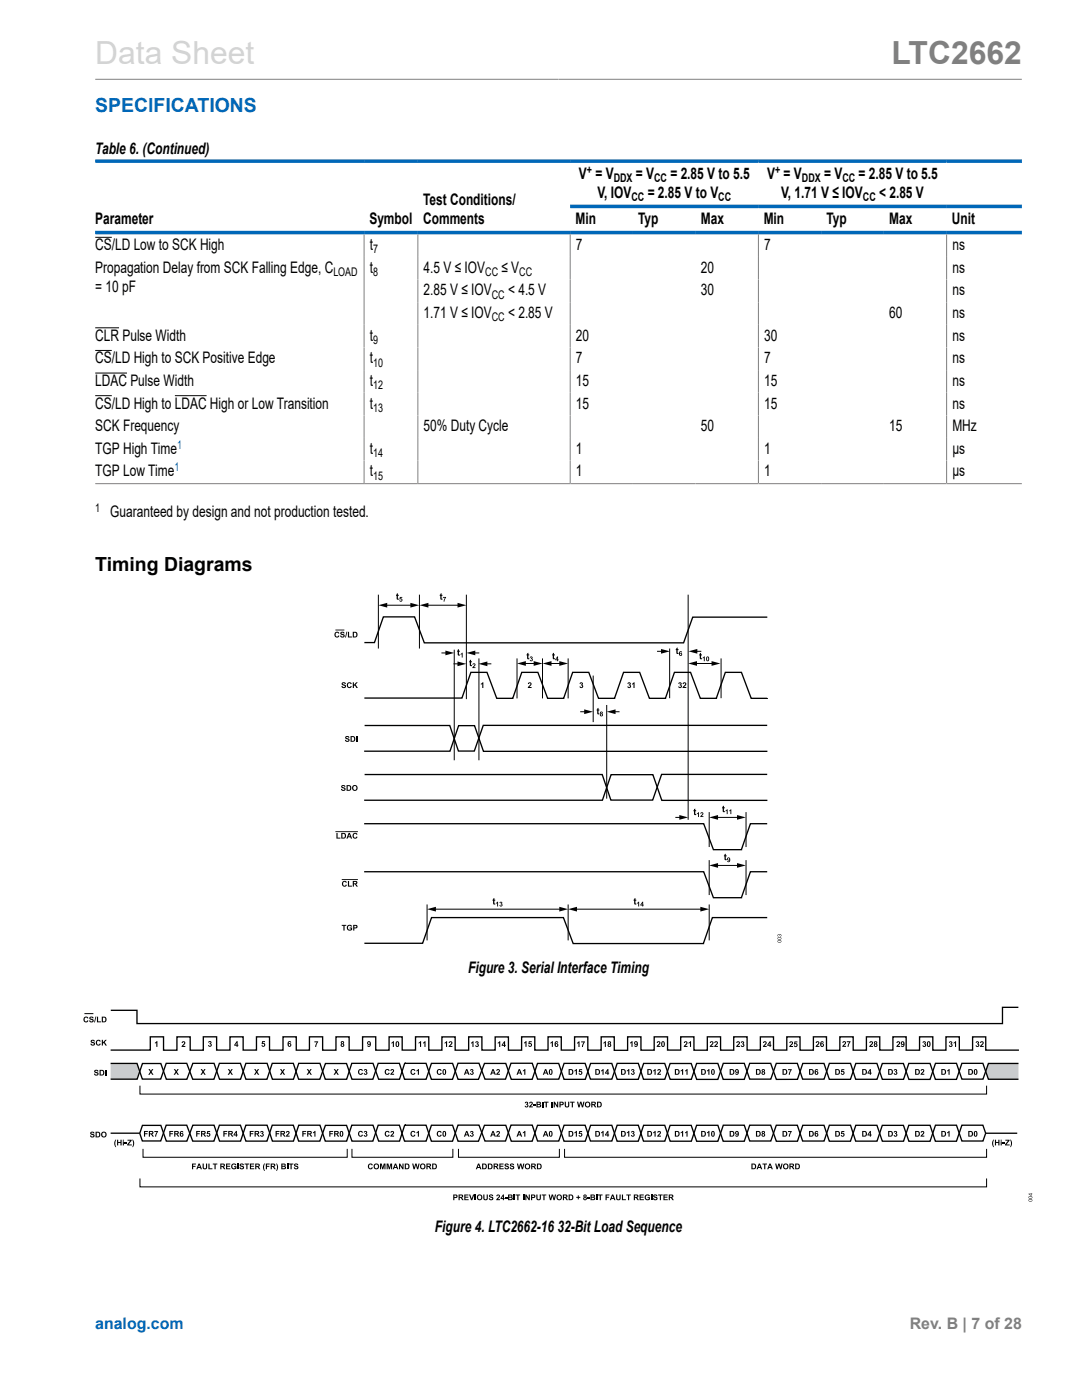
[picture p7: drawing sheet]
<svg xmlns="http://www.w3.org/2000/svg" width="216mm" height="279mm" viewBox="0 0 216 279" stroke-linecap="round" stroke-linejoin="round" font-family="sans-serif">
<defs><g id="words">
<text font-size="6.3" fill="#d3d3d3" x="19" y="12.7">Data Sheet</text>
<text font-size="6.3" fill="#808080" x="177.9" y="12.7">LTC2662</text>
<text font-size="3.9" fill="#0067b8" x="19" y="22.3">SPECIFICATIONS</text>
<text font-size="3.9" x="19" y="114">Timing Diagrams</text>
<g font-size="3.2">
<text x="19" y="30.8">Table 6. (Continued)</text>
<text x="115.5" y="35.7">V = V</text>
<text x="126.9" y="35.7">= V</text>
<text x="133.8" y="35.7">= 2.85 V to 5.5</text>
<text x="153.1" y="35.7">V = V</text>
<text x="164.4" y="35.7">= V</text>
<text x="171.3" y="35.7">= 2.85 V to 5.5</text>
<text x="84.4" y="40.9">Test Conditions/</text>
<text x="119.2" y="39.5">V, IOV</text>
<text x="129.2" y="39.5">= 2.85 V to V</text>
<text x="155.9" y="39.5">V, 1.71 V ≤ IOV</text>
<text x="175.4" y="39.5">&lt; 2.85 V</text>
<text x="19" y="44.7">Parameter</text>
<text x="73.7" y="44.7">Symbol Comments</text>
<text x="114.8" y="44.7">Min</text>
<text x="127.4" y="44.7">Typ</text>
<text x="139.9" y="44.7">Max</text>
<text x="152.4" y="44.7">Min</text>
<text x="164.9" y="44.7">Typ</text>
<text x="177.4" y="44.7">Max</text>
<text x="189.9" y="44.7">Unit</text>
<text x="19" y="49.9">CS/LD Low to SCK High</text>
<text x="73.8" y="49.9">t</text>
<text x="114.9" y="49.9">7</text>
<text x="152.5" y="49.9">7</text>
<text x="190" y="49.9">ns</text>
<text x="19" y="58.3">= 10 pF</text>
<text x="19" y="54.5">Propagation Delay from SCK Falling Edge, C</text>
<text x="73.8" y="54.5">t</text>
<text x="84.5" y="54.5">4.5 V ≤ IOV</text>
<text x="84.5" y="59">2.85 V ≤ IOV</text>
<text x="100.1" y="54.5">≤ V</text>
<text x="101.4" y="59">&lt; 4.5 V</text>
<text x="139.9" y="54.5">20</text>
<text x="139.9" y="59">30</text>
<text x="190" y="54.5">ns</text>
<text x="190" y="59">ns</text>
<text x="84.5" y="63.5">1.71 V ≤ IOV</text>
<text x="101.4" y="63.5">&lt; 2.85 V</text>
<text x="177.4" y="63.5">60</text>
<text x="190" y="63.5">ns</text>
<text x="19" y="68">CLR Pulse Width</text>
<text x="73.8" y="68">t</text>
<text x="114.9" y="68">20</text>
<text x="152.5" y="68">30</text>
<text x="190" y="68">ns</text>
<text x="19" y="72.5">CS/LD High to SCK Positive Edge</text>
<text x="19" y="77">LDAC Pulse Width</text>
<text x="73.8" y="72.5">t</text>
<text x="73.8" y="77">t</text>
<text x="114.9" y="77">15</text>
<text x="114.9" y="72.5">7</text>
<text x="152.5" y="77">15</text>
<text x="152.5" y="72.5">7</text>
<text x="190" y="77">ns</text>
<text x="190" y="72.5">ns</text>
<text x="19" y="81.5">CS/LD High to LDAC High or Low Transition</text>
<text x="73.8" y="81.5">t</text>
<text x="114.9" y="81.5">15</text>
<text x="152.5" y="81.5">15</text>
<text x="190" y="81.5">ns</text>
<text x="19" y="86.1">SCK Frequency</text>
<text x="84.5" y="86.1">50% Duty Cycle</text>
<text x="139.9" y="86.1">50</text>
<text x="177.4" y="86.1">15</text>
<text x="190" y="86.1">MHz</text>
<text x="19" y="90.6">TGP High Time</text>
<text x="19" y="95.1">TGP Low Time</text>
<text x="73.8" y="90.6">t</text>
<text x="73.8" y="95.1">t</text>
<text x="114.9" y="90.6">1</text>
<text x="114.9" y="95.1">1</text>
<text x="152.5" y="90.6">1</text>
<text x="152.5" y="95.1">1</text>
<text x="190" y="90.6">µs</text>
<text x="190" y="95.1">µs</text>
<text x="22" y="103.2">Guaranteed by design and not production tested.</text>
<text x="93.4" y="194.2">Figure 3. Serial Interface Timing</text>
<text x="86.8" y="245.9">Figure 4. LTC2662-16 32-Bit Load Sequence</text>
</g>
<text font-size="3.2" fill="#0067b8" x="19" y="265.3">analog.com</text>
<text font-size="3.2" fill="#808080" x="181.5" y="265.3">Rev. B | 7 of 28</text>
<g font-size="2.4">
<text x="117.1" y="34.6">+</text>
<text x="154.7" y="34.6">+</text>
<text x="122.5" y="36.3">DDX</text>
<text x="126" y="40.1">CC</text>
<text x="130.5" y="36.3">CC</text>
<text x="143.3" y="40.1">CC</text>
<text x="160" y="36.3">DDX</text>
<text x="168.1" y="36.3">CC</text>
<text x="172.2" y="40.1">CC</text>
<text x="74.5" y="50.6">7</text>
<text x="66.5" y="55.1">LOAD</text>
<text x="74.5" y="55.1">8</text>
<text x="96.8" y="55.1">CC</text>
<text x="98.1" y="59.6">CC</text>
<text x="103.6" y="55.1">CC</text>
<text x="98.1" y="64.1">CC</text>
<text x="74.5" y="68.6">9</text>
<text x="74.5" y="77.7">12</text>
<text x="74.5" y="73.2">10</text>
<text x="74.5" y="82.2">13</text>
<text x="74.5" y="91.2">14</text>
<text x="74.5" y="95.7">15</text>
<text x="19" y="102.2">1</text>
</g>
<g font-size="2.4" fill="#0067b8">
<text x="35.3" y="89.5">1</text>
<text x="34.8" y="94">1</text>
</g>
</g></defs>
<path d="M19 15.8h184.9M72.6 46.8v49.6M83.4 46.8v49.6M113.8 46.8v49.6M151.3 46.8v49.6M188.9 46.8v49.6M19 96.5h184.9" fill="none" stroke="#808080" stroke-width=".2"/>
<path d="M19 47.4h3.3M19 65.4h4.8M19 69.9h3.3M19 74.5h6.4M19 79h3.3M34.9 79h6.3" fill="none" stroke="#000" stroke-width=".2"/>
<path d="M19 32.2h184.9M19 46.4h184.9M113.8 41.2h90.1" fill="none" stroke="#0067b8" stroke-width=".71"/>
<path d="M72.7 139.3h19.5l1.8-5.1h3.2l1.9 5.2h3.2l1.8-5.2h3.2l2 5.2h3.2l1.8-5.2h3.2l1.9 5.2h3.2l1.8-5.2h3.2l2 5.2h3.2l1.8-5.2h3.2l1.9 5.2h3.3l1.7-5.2h3.2l2 5.2 3.2-.1M153.1 123.2h-14.9l-1.8 5.1h-51.7l-2-5.2h-6.2l-1.8 5.1h-2M72.7 149.9h17.1l1.7-5.1h3.2l1.8 5.1h56.6M153.1 144.8h-56.7l-1.8 5.1h-3.1l-1.8-5.1h-16.9M72.7 164.4h67.7l2 5.2h5.6l1.7-5.2h3.4M153.1 183.1h-11l-1.7 5.2h-26l-2-5.2h-26.3l-1.8 5.2h-11.6" fill="none" stroke="#000" stroke-width=".26"/>
<g fill="#010101">
<path d="M66.9 126.2l.6-.1 .2 .3-.2 .1-.1-.2a.33 .33 0 0 0-.4 .4 .33 .33 0 0 0 .5 .2v-.1l.2 .1a.55 .55 0 0 1-.8 .2 .55 .55 0 0 1 0-.9z"/>
<path d="M68 126.2l.5-.1 .2 .2 .1 .1h-.3l-.3-.1-.1 .1 .1 .1a.43 .43 0 0 1 .6 .5 .43 .43 0 0 1-.8 .1l-.1-.2 .2-.1a.22 .22 0 0 0 .2 .3 .22 .22 0 0 0 .2-.3 .43 .43 0 0 1-.5-.2 .43 .43 0 0 1 0-.4z"/>
<path d="M69.1 126.1h.2l-.3 1.1h-.1z"/>
<path d="M69.4 126.1h.3v.9h.5v.2h-.8z"/>
<path d="M70.4 126.1h.4a.57 .57 0 0 1 .5 .5 .57 .57 0 0 1-.5 .6h-.4zM70.6 126.3v.7a.39 .39 0 0 0 .5-.3 .39 .39 0 0 0-.5-.4z"/>
</g>
<path d="M66.9 125.7h1.8M66.9 166h4.5M68.2 175.5h3.2" fill="none" stroke="#231f20" stroke-width=".2"/>
<g fill="#010101">
<path d="M68.3 136.2h.5l.2 .2v.1h-.2l-.3-.1-.1 .1 .1 .1a.43 .43 0 0 1 .5 .5 .43 .43 0 0 1-.7 .1l-.2-.3h.2a.22 .22 0 0 0 .3 .3 .22 .22 0 0 0 .2-.3 .43 .43 0 0 1-.5-.2 .43 .43 0 0 1 0-.5z"/>
<path d="M69.3 136.3l.6-.1 .3 .3h-.2l-.1-.1a.33 .33 0 0 0-.5 .3 .33 .33 0 0 0 .5 .3l.1-.1 .2 .1a.55 .55 0 0 1-.8 .2 .55 .55 0 0 1-.1-.9z"/>
<path d="M70.4 136.2h.2v.5l.5-.5h.3l-.4 .4 .4 .7h-.3l-.3-.5-.2 .2v.3h-.2z"/>
<path d="M69 147l.5-.1 .2 .2v.1h-.2l-.3-.1-.1 .1 .1 .1a.43 .43 0 0 1 .5 .5 .43 .43 0 0 1-.7 .2l-.2-.3 .3-.1a.22 .22 0 0 0 .2 .3 .22 .22 0 0 0 .2-.3 .43 .43 0 0 1-.5-.1 .43 .43 0 0 1 0-.5z"/>
<path d="M71.1 146.9h.2v1.1h-.2z"/>
<path d="M69.9 146.9h.5a.57 .57 0 0 1 .5 .6 .57 .57 0 0 1-.5 .5h-.5zM70.2 147.1v.7a.39 .39 0 0 0 .5-.3 .39 .39 0 0 0-.5-.4z"/>
</g>
<path d="M72.7 159.7h47.5l1.7-5.1h8.4l1.8 5.1h21M153.1 154.5h-21.1l-1.8 5.2h-8.3l-1.7-5.1h-47.4" fill="none" stroke="#000" stroke-width=".26"/>
<g fill="#010101">
<path d="M68.2 156.8l.5-.1 .2 .2v.1h-.2l-.3-.1-.1 .1 .1 .1a.43 .43 0 0 1 .5 .5 .43 .43 0 0 1-.7 .1l-.2-.2 .3-.1a.22 .22 0 0 0 .2 .3 .22 .22 0 0 0 .2-.3 .43 .43 0 0 1-.5-.2 .43 .43 0 0 1 0-.4z"/>
<path d="M67.1 166.2h.3v1h.5v.2h-.8z"/>
<path d="M70.5 166.4l.6-.2 .2 .3-.2 .1-.1-.1a.33 .33 0 0 0-.4 .3 .33 .33 0 0 0 .5 .3v-.2l.2 .1a.55 .55 0 0 1-.8 .2 .55 .55 0 0 1 0-.8z"/>
<path d="M68.4 175.9l.6-.1 .2 .3-.2 .1-.1-.2a.33 .33 0 0 0-.4 .4 .33 .33 0 0 0 .5 .2v-.1l.2 .1a.55 .55 0 0 1-.8 .2 .55 .55 0 0 1 0-.9z"/>
<path d="M69.4 175.8h.3v1h.5v.1h-.8z"/>
<path d="M68.2 184.6h.9v.2h-.3v.9h-.3v-.9h-.3z"/>
<path d="M69.4 184.7l.6-.1 .2 .3h-.2a.34 .34 0 0 0-.5-.1 .34 .34 0 0 0 0 .5 .29 .29 0 0 0 .3 .2 .29 .29 0 0 0 .2-.2h-.2v-.2h.5v.5a.62 .62 0 0 1-.9 0 .62 .62 0 0 1 0-.9z"/>
<path d="M95.9 136.5l.5-.3v1.1h-.2v-.8l-.3 .2z"/>
<path d="M105.5 136.2a.42 .42 0 0 1 .6 .3 .42 .42 0 0 1-.4 .5l.4 .1v.2h-.8l.1-.2a.62 .62 0 0 0 .4-.7l-.5 .1z"/>
<path d="M115.8 136.2a.31 .31 0 0 1 .4 0 .31 .31 0 0 1 0 .5 .36 .36 0 0 1 0 .6 .36 .36 0 0 1-.6-.3h.2a.17 .17 0 0 0 .3 .1 .17 .17 0 0 0 .1-.2 .17 .17 0 0 0-.3-.1l.2-.4-.5 .1z"/>
<path d="M125.3 136.2a.31 .31 0 0 1 .5 0 .31 .31 0 0 1-.1 .5 .36 .36 0 0 1 0 .6 .36 .36 0 0 1-.5-.3h.2a.17 .17 0 0 0 .2 .1 .17 .17 0 0 0 .1-.2 .17 .17 0 0 0-.2-.1l.1-.4-.4 .1z"/>
<path d="M126.1 136.5l.5-.3v1.1h-.2v-.8l-.3 .2z"/>
<path d="M135.5 136.2a.31 .31 0 0 1 .4 0 .31 .31 0 0 1 0 .5 .36 .36 0 0 1 0 .6 .36 .36 0 0 1-.6-.3h.2a.17 .17 0 0 0 .3 .1 .17 .17 0 0 0 .1-.2 .17 .17 0 0 0-.3-.1l.2-.4-.5 .1z"/>
<path d="M136.3 136.2a.42 .42 0 0 1 .6 .3 .42 .42 0 0 1-.3 .5l.3 .1v.2h-.7l.1-.2a.62 .62 0 0 0 .4-.7l-.5 .1z"/>
<path d="M69.2 156.7h.4a.57 .57 0 0 1 .5 .5 .57 .57 0 0 1-.5 .6h-.4zM69.4 156.9v.7a.39 .39 0 0 0 .5-.3 .39 .39 0 0 0-.5-.4z"/>
<path d="M70.3 157.2a.58 .58 0 0 1 1.1 0 .58 .58 0 0 1-1.1 0zM70.5 157.3a.36 .36 0 0 0 .7 0 .36 .36 0 0 0-.7 0z"/>
<path d="M68.1 166.2h.4a.57 .57 0 0 1 .5 .6 .57 .57 0 0 1-.5 .6h-.4zM68.3 166.4v.8a.39 .39 0 0 0 .5-.4 .39 .39 0 0 0-.5-.4z"/>
<path d="M69.6 166.2h.2l.5 1.2h-.3l-.1-.3h-.4l-.1 .3h-.3zM69.7 166.5l-.2 .4h.3z"/>
<path d="M70.4 175.8h.5a.33 .33 0 0 1 .4 .2 .33 .33 0 0 1-.3 .4l.4 .5h-.3l-.4-.4-.1 .4h-.2zM70.6 176v.3l.5-.1-.1-.2z"/>
<path d="M70.5 184.6h.3a.4 .4 0 0 1 .5 .4 .4 .4 0 0 1-.6 .3v.4h-.2zM70.7 184.8v.3a.24 .24 0 0 0 .3 0 .24 .24 0 0 0 .1-.2z"/>
</g>
<g fill="none" stroke="#000" stroke-width=".2">
<path d="M75.5 118.7v10.7M83.7 118.7v10.7M93.1 118.7v20.8M137.3 118.7v44.9M90.6 129.7v22M95.6 131.4v20.3M103.2 131.4v8M108.2 131.4v8M113.4 131.4v8M118.4 134.8v9.3M133.6 129.4v9.9M143.9 131.4v7.9"/>
<path d="M121.1 140.7v18.7M141.5 162.1v6.9M148.9 162.1v6.9M85.2 180.5v7.2M113.4 180.5v7.2M141.5 180.5v7.2"/>
</g>
<path d="M85 120.8h6.6" fill="none" stroke="#010101" stroke-width=".2"/>
<g fill="#010101">
<path d="M83.7 120.8l1.8-.5v1z"/>
<path d="M91.3 120.3l1.8 .5-1.8 .5z"/>
</g>
<path d="M104.5 132.4h2.3" fill="none" stroke="#010101" stroke-width=".2"/>
<g fill="#010101">
<path d="M103.2 132.4l1.7-.5v1z"/>
<path d="M106.5 131.9l1.7 .5-1.7 .5z"/>
</g>
<path d="M109.6 132.4h2.3" fill="none" stroke="#010101" stroke-width=".2"/>
<g fill="#010101">
<path d="M108.3 132.4l1.7-.5v1z"/>
<path d="M111.6 131.9l1.8 .5-1.8 .5z"/>
</g>
<path d="M138.6 132.4h3.7" fill="none" stroke="#010101" stroke-width=".2"/>
<g fill="#010101">
<path d="M137.3 132.4l1.8-.5v1z"/>
<path d="M142 131.9l1.7 .5-1.7 .5z"/>
</g>
<path d="M142.8 163.1h4.6" fill="none" stroke="#010101" stroke-width=".2"/>
<g fill="#010101">
<path d="M141.5 163.1l1.8-.4v.9z"/>
<path d="M147.1 162.7l1.7 .4-1.7 .5z"/>
</g>
<path d="M76.9 120.8h5.2" fill="none" stroke="#010101" stroke-width=".2"/>
<g fill="#010101">
<path d="M75.5 120.8l1.8-.5v1z"/>
<path d="M81.9 120.3l1.7 .5-1.7 .5z"/>
</g>
<path d="M88.1 130.3h1.1" fill="none" stroke="#010101" stroke-width=".2"/>
<path d="M88.9 129.8l1.7 .5-1.7 .5z" fill="#010101"/>
<path d="M94.5 130.3h1.1" fill="none" stroke="#010101" stroke-width=".2"/>
<path d="M93.1 130.3l1.7-.5v1z" fill="#010101"/>
<path d="M90.5 132.5h1.1" fill="none" stroke="#010101" stroke-width=".2"/>
<path d="M91.3 132l1.7 .5-1.7 .5z" fill="#010101"/>
<path d="M96.9 132.5h1.1" fill="none" stroke="#010101" stroke-width=".2"/>
<path d="M95.5 132.5l1.7-.5v1z" fill="#010101"/>
<path d="M131.1 130h1.1" fill="none" stroke="#010101" stroke-width=".2"/>
<path d="M131.9 129.5l1.8 .5-1.8 .5z" fill="#010101"/>
<path d="M134.8 163.1h1.1" fill="none" stroke="#010101" stroke-width=".2"/>
<path d="M135.5 162.7l1.8 .4-1.8 .5z" fill="#010101"/>
<path d="M138.8 130h1.1" fill="none" stroke="#010101" stroke-width=".2"/>
<g fill="#010101">
<path d="M137.4 130l1.7-.5v1z"/>
<path d="M79.1 118.5l.3-.1v.3h.2v.2h-.2v.5l.2 .3-.4-.1-.1-.7h-.1z"/>
<path d="M79.8 119.1h.5v.2h-.4v.2a.32 .32 0 0 1 .4 .2 .32 .32 0 0 1-.2 .4 .32 .32 0 0 1-.4-.3l.2 .1a.16 .16 0 0 0 .2-.2 .16 .16 0 0 0-.3-.1h-.1z"/>
<path d="M87.9 118.5l.2-.1v.3h.2v.2h-.2v.5l.2 .3-.4-.1v-.7h-.2z"/>
<path d="M88.4 119.1h.6l-.3 1h-.2v-.2l.3-.6h-.4z"/>
<path d="M91.3 129.7l.3-.2v.4h.2v.2h-.2v.4l.2 .3-.5-.1v-.6h-.1z"/>
<path d="M91.9 130.5l.4-.2v.9h-.2v-.7l-.2 .2z"/>
<path d="M135 129.4l.2-.2v.3h.2v.2h-.2v.5l.2 .3-.4-.1v-.7h-.2z"/>
<path d="M135.6 130.1l.3-.1 .2 .2-.3-.1-.1 .3a.31 .31 0 0 1 .4 .1 .31 .31 0 0 1-.2 .4 .31 .31 0 0 1-.4-.2zM135.7 130.6a.15 .15 0 0 0 .3 0 .15 .15 0 0 0-.3 0z"/>
</g>
<path d="M115.8 142h1.1" fill="none" stroke="#010101" stroke-width=".2"/>
<path d="M116.6 141.6l1.7 .4-1.7 .5z" fill="#010101"/>
<path d="M122.5 142h1.1" fill="none" stroke="#010101" stroke-width=".2"/>
<g fill="#010101">
<path d="M121.1 142l1.7-.4v.9z"/>
<path d="M119.2 141.4l.2-.1v.3h.2v.2h-.2v.5l.2 .2h-.4v-.7h-.2z"/>
<path d="M93.7 131.8l.3-.2v.4h.2v.2h-.2v.5l.2 .2-.4-.1-.1-.6h-.1z"/>
<path d="M94.4 132.4a.37 .37 0 0 1 .4 .3 .37 .37 0 0 1-.3 .5h.4v.1h-.7l.2-.3a.32 .32 0 0 0 .2-.5l-.3 .2z"/>
<path d="M105.2 130.4l.2-.1v.3h.2v.2h-.2v.5l.2 .2h-.4v-.7h-.1z"/>
<path d="M105.8 131.1a.26 .26 0 0 1 .4 0 .26 .26 0 0 1-.1 .3 .3 .3 0 0 1 0 .6 .3 .3 0 0 1-.4-.3h.4v-.1l-.2-.1 .2-.3-.4 .1z"/>
<path d="M110.3 130.4l.2-.1v.3h.2v.2h-.2v.5l.2 .2h-.4v-.7h-.1z"/>
<path d="M139.6 130.4l.3-.1v.3h.2v.2h-.2v.5l.2 .2h-.4l-.1-.7h-.1z"/>
<path d="M140.2 131.2l.4-.2v1h-.2v-.7l-.2 .1z"/>
<path d="M138.5 161.5l.2-.1v.3h.2v.2h-.2v.5l.2 .2h-.4v-.7h-.1z"/>
<path d="M139.1 162.3l.4-.2v1h-.2v-.7l-.2 .1z"/>
<path d="M139.8 162.2a.37 .37 0 0 1 .5 .2 .37 .37 0 0 1-.3 .5h.4v.2h-.7l.2-.3a.32 .32 0 0 0 .2-.5l-.4 .1z"/>
<path d="M144.2 160.9l.3-.1v.3h.1v.2h-.1v.5l.1 .3-.4-.1v-.7h-.1z"/>
<path d="M144.8 161.8l.4-.3v1h-.2v-.7l-.2 .1z"/>
<path d="M145.5 161.8l.4-.3v1h-.2v-.7l-.2 .1z"/>
<path d="M98.4 179.4l.2-.2v.3h.2v.3h-.2v.4l.2 .3-.4-.1v-.6h-.1z"/>
<path d="M99 180.2l.4-.2v.9h-.2v-.7l-.2 .2z"/>
<path d="M99.8 180a.26 .26 0 0 1 .3 0 .26 .26 0 0 1 0 .4 .3 .3 0 0 1 0 .5 .3 .3 0 0 1-.5-.2h.5v-.2h-.2l.1-.3h-.3z"/>
<path d="M126.5 179.4l.3-.2v.3h.2v.3h-.2v.4l.2 .3-.4-.1-.1-.6h-.1z"/>
<path d="M127.1 180.2l.4-.2v.9h-.1v-.7l-.3 .2z"/>
<path d="M119.8 142.1a.27 .27 0 0 1 .4-.1 .27 .27 0 0 1 0 .4 .29 .29 0 0 1 0 .5 .29 .29 0 0 1-.4 0 .29 .29 0 0 1 0-.5l-.1-.1zM119.9 142.7a.15 .15 0 0 0 .3 0 .15 .15 0 0 0-.3 0zM119.9 142.3a.12 .12 0 0 0 .2 0 .12 .12 0 0 0-.2 0z"/>
<path d="M111.2 131h.2v.6h.1l-.1 .4h-.2v-.2h-.4zM111.2 131.3l-.2 .3h.2z"/>
<path d="M141 131.1l.1-.1a.46 .46 0 0 1 .4 .5 .46 .46 0 0 1-.4 .4l-.2-.2zM141.1 131.2l.1 .6 .1-.5z"/>
<path d="M128.2 180h.1v.6h.2l-.2 .3h-.1v-.2h-.4zM128.2 180.2l-.3 .4h.3z"/>
</g>
<path d="M72.7 174h67.7l2 5.2h5.6l1.7-5.2h3.4" fill="none" stroke="#000" stroke-width=".26"/>
<path d="M141.5 171.7v6.9M148.9 171.7v6.9" fill="none" stroke="#000" stroke-width=".2"/>
<path d="M142.8 172.7h4.6" fill="none" stroke="#010101" stroke-width=".2"/>
<g fill="#010101">
<path d="M141.5 172.7l1.8-.5v1z"/>
<path d="M147.1 172.2l1.7 .5-1.7 .5z"/>
</g>
<path d="M114.7 181.4h25.4" fill="none" stroke="#010101" stroke-width=".2"/>
<g fill="#010101">
<path d="M113.4 181.4l1.7-.4v.9z"/>
<path d="M139.7 181l1.8 .4-1.8 .5z"/>
</g>
<path d="M86.5 181.4h25.4" fill="none" stroke="#010101" stroke-width=".2"/>
<g fill="#010101">
<path d="M85.2 181.4l1.8-.4v.9z"/>
<path d="M111.6 181l1.8 .4-1.8 .5z"/>
<path d="M144.6 170.5l.2-.1v.3h.2v.2h-.2v.5l.2 .2h-.4v-.7h-.2z"/>
<path d="M145.2 171.2l.1-.1a.43 .43 0 0 1 .5 .5 .43 .43 0 0 1-.7 .3v-.1l.3 .1 .1-.2a.29 .29 0 0 1-.4-.1 .29 .29 0 0 1 .1-.4zM145.2 171.4a.15 .15 0 0 0 .3 0 .15 .15 0 0 0-.3 0z"/>
</g>
<g fill="#000">
<path d="M155.2 186.5l.3 .1a.2 .2 0 0 1 .2-.2 .2 .2 0 0 1 .2 .3 .2 .2 0 0 1-.2 .1 .15 .15 0 0 0 .1-.1 .15 .15 0 0 0-.2-.2 .16 .16 0 0 0-.1 .3l-.2-.2-.1 .1 .2 .1a.17 .17 0 0 1-.3 0 .17 .17 0 0 1 .1-.3z"/>
<path d="M155.2 187.7l.2-.1a.28 .28 0 0 1 .4 .1 .28 .28 0 0 1-.1 .4 .34 .34 0 0 1-.4 0 .34 .34 0 0 1-.1-.3zM155.3 187.8h-.1a.28 .28 0 0 0 .3 .2 .28 .28 0 0 0 .3-.2z"/>
<path d="M155.2 187.1l.2-.1a.28 .28 0 0 1 .4 .1 .28 .28 0 0 1-.1 .4 .34 .34 0 0 1-.4 0 .34 .34 0 0 1-.1-.3zM155.3 187.2h-.1a.28 .28 0 0 0 .3 .2 .28 .28 0 0 0 .3-.2z"/>
</g>
<g fill="#ccc">
<path d="M197.2 212.2h6v3.2h-6l-.5-1.6z"/>
<path d="M22.1 212.2h5.2l.6 1.7-.5 1.5h-5.3z"/>
</g>
<path d="M22.1 209.6h7.9v-2.7h2.6v2.7h2.7v-2.7h2.7v2.7h2.6v-2.7h2.6v2.7h2.7v-2.7h2.6v2.7h2.7v-2.7h2.6v2.7h2.7v-2.7h2.6v2.7h2.6v-2.7h2.7v2.7h2.6v-2.7h2.7v2.7h2.6v-2.7h2.7v2.7h2.6v-2.7h2.7v2.7h2.6v-2.7h2.7v2.7h2.6v-2.7h2.6v2.7h2.7v-2.7h2.7v2.7h2.6v-2.7h2.7v2.7h2.6v-2.7h2.6v2.7h2.7v-2.7h2.6v2.7h2.6v-2.7h2.7v2.7h2.7v-2.7h2.6v2.7h2.6v-2.7h2.7v2.7h2.6v-2.7h2.7v2.7h2.6v-2.7h2.7v2.7h2.6v-2.7h2.7v2.7h2.6v-2.7h2.7v2.7h2.6v-2.7h2.6v2.7h2.7v-2.7h2.6v2.7h2.7v-2.7h2.6v2.7h2.7v-2.7h2.6v2.7h2.7v-2.7h2.6v2.7h2.7v-2.7h2.6v2.7h2.7v-2.7h2.6v2.7h2.7v-2.7h2.6v2.7h2.7v-2.7h2.6v2.7h6.6M22.1 212.2h5.2l1.1 3.2h3.7l1.1-3.2h4.1l1.2 3.2h4.2l1.1-3.2h4.2l1.1 3.2h4.2l1-3.2h4.2l1.1 3.2h4.2l1.1-3.2h4.2l1.1 3.2h4.2l1.1-3.2h4.2l1 3.2h4.3l1.1-3.2h4.2l1.1 3.2h4.1l1.2-3.2h4.2l1.1 3.2h4.2l1.1-3.2h4.2l1 3.2h4.3l1-3.2h4.3l1 3.2h4.3l1-3.2h4.2l1.1 3.2h4.3l1-3.2h4.2l1.1 3.2h4.2l1.1-3.2h4.2l1.1 3.2h4.2l1.1-3.2h4.2l1.1 3.2h4.2l1.1-3.2h4.2l1.1 3.2h4.2l1-3.2h4.3l1 3.2h4.3l1-3.2h4.2l1.1 3.2h6M203.2 201h-3.2v3.3h-172.7v-2.7h-5.2M203.2 212.2h-6l-1.1 3.2h-4.2l-1-3.2h-4.2l-1.1 3.2h-4.2l-1.1-3.2h-4.2l-1.1 3.2h-4.3l-1-3.2h-4.2l-1.1 3.2h-4.2l-1.1-3.2h-4.2l-1.1 3.2h-4.2l-1.1-3.2h-4.2l-1.1 3.2h-4.2l-1.1-3.2h-4.2l-1 3.2h-4.3l-1-3.2h-4.3l-1 3.2h-4.3l-1-3.2h-4.2l-1.1 3.2h-4.2l-1.1-3.2h-4.2l-1.1 3.2h-4.1l-1.2-3.2h-4.2l-1.1 3.2h-4.2l-1.1-3.2h-4.3l-1 3.2h-4.1l-1.2-3.2h-4.2l-1 3.2h-4.3l-1.1-3.2h-4.2l-1 3.2h-4.2l-1.1-3.2h-4.2l-1.1 3.2h-4.2l-1.1-3.2h-4.2l-1.2 3.2h-4.1l-1.1-3.2h-3.7l-1 3.2h-5.3M22.1 226.2h5.8M28.4 224.6l-.5 1.6 .5 1.5h3.7l1.1-3.1h4.1l1.2 3.1h4.2l1.1-3.1h4.2l1.1 3.1h4.2l1-3.1h4.2l1.1 3.1h4.2l1.1-3.1h4.2l1.1 3.1h4.2l1.1-3.1h4.2l1 3.1h4.3l1.1-3.1h4.2l1.1 3.2h4.1l1.2-3.2h4.2l1.1 3.2h4.2l1.1-3.2h4.2l1 3.2h4.3l1-3.2h4.3l1 3.2h4.3l1-3.2h4.2l1.1 3.2h4.3l1-3.2h4.2l1.1 3.2h4.2l1.1-3.2h4.2l1.1 3.2h4.2l1.1-3.2h4.2l1.1 3.2h4.2l1.1-3.2h4.2l1.1 3.2h4.2l1-3.2h4.3l1 3.2h4.3l1-3.2h4.2l.6 1.6-.6 1.5h-4.2l-1-3.1h-4.2l-1.1 3.2h-4.2l-1.1-3.2h-4.2l-1.1 3.1h-4.3l-1-3.1h-4.2l-1.1 3.1h-4.2l-1.1-3.1h-4.2l-1.1 3.1h-4.2l-1.1-3.1h-4.2l-1.1 3.2h-4.2l-1.1-3.2h-4.2l-1 3.1h-4.3l-1-3.1h-4.3l-1 3.1h-4.3l-1-3.1h-4.2l-1.1 3.1h-4.2l-1.1-3.2h-4.2l-1.1 3.2h-4.1l-1.2-3.2h-4.2l-1.1 3.3h-4.2l-1.1-3.2h-4.3l-1 3.1h-4.1l-1.2-3.1h-4.2l-1 3.1h-4.3l-1.1-3.1h-4.2l-1 3.1h-4.2l-1.1-3.1h-4.2l-1.1 3.1h-4.2l-1.1-3.1h-4.2l-1.2 3.1h-4.1l-1.1-3.1zM196.7 226.2h6.3" fill="none" stroke="#000" stroke-width=".26"/>
<g fill="#000">
<path d="M16.8 203l.6-.1 .2 .3-.2 .1-.1-.2a.33 .33 0 0 0-.4 .4 .33 .33 0 0 0 .5 .2v-.1l.2 .1a.55 .55 0 0 1-.8 .2 .55 .55 0 0 1 0-.9zM17.9 203l.5-.1 .2 .2 .1 .1h-.3l-.3-.1-.1 .1 .1 .1a.43 .43 0 0 1 .6 .5 .43 .43 0 0 1-.8 .2l-.1-.3 .2-.1a.22 .22 0 0 0 .2 .3 .22 .22 0 0 0 .2-.3 .43 .43 0 0 1-.5-.1 .43 .43 0 0 1 0-.5zM18.2 207.6l.5-.1 .2 .2v.1l-.2 .1-.3-.2-.1 .1 .1 .1a.43 .43 0 0 1 .5 .6 .43 .43 0 0 1-.7 .1l-.2-.3h.3a.22 .22 0 0 0 .2 .2 .22 .22 0 0 0 .2-.3 .43 .43 0 0 1-.5-.1 .43 .43 0 0 1 0-.5zM18.9 213.6l.5-.1 .2 .2v.1h-.2l-.3-.1-.1 .1 .1 .1a.43 .43 0 0 1 .5 .6 .43 .43 0 0 1-.7 .1l-.2-.3h.3a.22 .22 0 0 0 .2 .2 .22 .22 0 0 0 .2-.3 .43 .43 0 0 1-.5-.1 .43 .43 0 0 1 0-.5zM19.1 202.9h.1l-.3 1.1h-.1zM19.3 202.9h.3v.9h.5v.2h-.8zM19.3 207.7l.5-.2 .3 .3-.2 .1-.1-.1a.33 .33 0 0 0-.4 .3 .33 .33 0 0 0 .4 .3l.1-.2 .2 .1a.55 .55 0 0 1-.8 .2 .55 .55 0 0 1 0-.8zM20.3 207.5h.2v.5l.5-.5h.3l-.4 .5 .4 .7h-.3l-.3-.6-.2 .2v.4h-.2zM21 213.5h.2v1.1h-.2zM29.6 213.4h.3l.2 .3 .2-.3h.3l-.4 .5 .4 .6h-.2l-.3-.4-.2 .4h-.3l.4-.6zM30.9 208.1l.5-.3v1.1h-.2v-.8l-.3 .2zM34.7 213.4h.2l.3 .3 .2-.3h.3l-.4 .5 .4 .6h-.3l-.2-.4-.3 .4h-.3l.4-.6z"/>
<path d="M36.4 207.9a.42 .42 0 0 1 .6 .2 .42 .42 0 0 1-.4 .6h.4v.2h-.8l.1-.2a.62 .62 0 0 0 .4-.7l-.5 .1zM40 213.4h.3l.2 .3 .3-.3h.2l-.3 .5 .4 .6h-.3l-.3-.4-.2 .4h-.3l.4-.6zM41.6 207.8a.31 .31 0 0 1 .5 0 .31 .31 0 0 1 0 .5 .36 .36 0 0 1-.1 .6 .36 .36 0 0 1-.5-.3h.2a.17 .17 0 0 0 .3 .1 .17 .17 0 0 0 0-.3 .17 .17 0 0 0-.2 0l.2-.4-.5 .1zM45.5 213.4h.2l.3 .3 .2-.3h.2l-.3 .5 .4 .6h-.3l-.2-.4-.3 .4h-.3l.4-.6zM50.7 213.4h.3l.2 .3 .2-.3h.3l-.4 .5 .4 .6h-.2l-.3-.4-.2 .4h-.3l.4-.6zM52.3 207.8h.6v.2h-.4l-.1 .2a.38 .38 0 0 1 .5 .2 .38 .38 0 0 1-.3 .5 .38 .38 0 0 1-.4-.3l.2 .1a.19 .19 0 0 0 .3-.2 .19 .19 0 0 0-.3-.1h-.2zM55.9 213.4h.2l.3 .3 .2-.3h.3l-.4 .5 .4 .6h-.3l-.2-.4-.3 .4h-.3l.4-.6zM61.2 213.4h.3l.2 .3 .2-.3h.3l-.4 .5 .4 .6h-.2l-.3-.4-.2 .4h-.3l.4-.6zM62.7 207.8h.8l-.4 1.1h-.2v-.1l.3-.8h-.5zM66.6 213.4h.3l.2 .3 .2-.3h.3l-.4 .5 .4 .6h-.3l-.2-.4-.3 .4h-.2l.3-.6zM71.6 213.5l.6-.1 .2 .3h-.2l-.1-.1a.33 .33 0 0 0-.4 .3 .33 .33 0 0 0 .5 .3v-.1h.2a.55 .55 0 0 1-.8 .3 .55 .55 0 0 1 0-.9zM72.7 213.4a.31 .31 0 0 1 .4 0 .31 .31 0 0 1 0 .5 .36 .36 0 0 1 0 .6 .36 .36 0 0 1-.5-.3h.2a.17 .17 0 0 0 .2 .1 .17 .17 0 0 0 .1-.3 .17 .17 0 0 0-.3 0l.2-.4-.4 .1z"/>
<path d="M76.9 213.5l.6-.1 .2 .3h-.2l-.1-.1a.33 .33 0 0 0-.4 .3 .33 .33 0 0 0 .5 .3v-.1h.3a.55 .55 0 0 1-.9 .3 .55 .55 0 0 1 0-.9zM78.1 208.1l.5-.3v1.1h-.2v-.8l-.3 .2zM78 213.4a.42 .42 0 0 1 .6 .3 .42 .42 0 0 1-.4 .5l.4 .1v.2h-.7v-.2a.62 .62 0 0 0 .5-.7l-.5 .1zM82 213.5l.6-.1 .3 .3h-.2l-.1-.1a.33 .33 0 0 0-.5 .3 .33 .33 0 0 0 .5 .3l.1-.1h.2a.55 .55 0 0 1-.8 .3 .55 .55 0 0 1-.1-.9zM83.1 213.6l.5-.2v1.1h-.2v-.8l-.3 .1zM83.5 208.1l.5-.3v1.1h-.2v-.8l-.3 .2zM84.4 208.1l.5-.3v1.1h-.2v-.8l-.3 .2zM87.3 213.5l.6-.1 .2 .3h-.2l-.1-.1a.33 .33 0 0 0-.4 .3 .33 .33 0 0 0 .5 .3v-.1h.2a.55 .55 0 0 1-.8 .3 .55 .55 0 0 1 0-.9zM88.7 208.1l.5-.3v1.1h-.2v-.8l-.3 .2zM89.7 207.9a.42 .42 0 0 1 .6 .2 .42 .42 0 0 1-.4 .6h.4v.2h-.8l.1-.2a.62 .62 0 0 0 .4-.7l-.5 .1zM93.9 213.4a.31 .31 0 0 1 .4 0 .31 .31 0 0 1 0 .5 .36 .36 0 0 1 0 .6 .36 .36 0 0 1-.5-.3h.2a.17 .17 0 0 0 .2 .1 .17 .17 0 0 0 .1-.3 .17 .17 0 0 0-.3 0l.2-.4-.4 .1zM94 208.1l.5-.3v1.1h-.2v-.8l-.3 .2z"/>
<path d="M94.9 207.9a.31 .31 0 0 1 .5 0 .31 .31 0 0 1-.1 .4 .36 .36 0 0 1 0 .7 .36 .36 0 0 1-.5-.4h.2a.17 .17 0 0 0 .2 .1 .17 .17 0 0 0 .1-.2 .17 .17 0 0 0-.2-.1l.2-.3h-.5zM99.1 213.4a.42 .42 0 0 1 .6 .3 .42 .42 0 0 1-.3 .5l.4 .1v.2h-.8l.1-.2a.62 .62 0 0 0 .4-.7l-.5 .1zM99.3 208.1l.5-.3v1.1h-.2v-.8l-.3 .2zM104.3 213.6l.5-.2v1.1h-.2v-.8l-.3 .1zM104.6 208.1l.5-.3v1.1h-.3v-.8l-.2 .2zM105.5 207.8h.6v.2h-.4v.2a.38 .38 0 0 1 .4 .3 .38 .38 0 0 1-.3 .4 .38 .38 0 0 1-.4-.3l.3 .1a.19 .19 0 0 0 .2-.2 .19 .19 0 0 0-.3-.1h-.2zM109.8 208.1l.5-.3v1.1h-.2v-.8l-.3 .2zM112.7 219.9h.2v.6a.24 .24 0 0 0 .2 .3 .24 .24 0 0 0 .3-.3v-.6h.2v.6a.46 .46 0 0 1-.5 .5 .46 .46 0 0 1-.4-.5zM114.6 213.6l.5-.2v1.1h-.2v-.8l-.3 .1zM115.6 213.4h.6v.2h-.5v.2a.38 .38 0 0 1 .5 .2 .38 .38 0 0 1-.3 .5 .38 .38 0 0 1-.5-.3l.3 .1a.19 .19 0 0 0 .3-.2 .21 .21 0 0 0-.4-.1h-.1zM115.1 208.1l.5-.3v1.2h-.2v-.9l-.3 .2zM116 207.8h.7l-.4 1.2h-.2v-.2l.4-.8h-.5z"/>
<path d="M119.9 213.6l.5-.2v1.1h-.2v-.8l-.3 .1zM120.4 208.1l.5-.3v1.1h-.2v-.8l-.3 .2zM125.1 213.6l.5-.2v1.1h-.2v-.8l-.3 .1zM126 213.4a.31 .31 0 0 1 .5 0 .31 .31 0 0 1-.1 .5 .36 .36 0 0 1 0 .6 .36 .36 0 0 1-.5-.3h.2a.17 .17 0 0 0 .2 .1 .17 .17 0 0 0 .1-.3 .17 .17 0 0 0-.2 0l.2-.4-.5 .1zM125.7 208.1l.5-.3v1.1h-.2v-.8l-.3 .2zM130.3 213.6l.5-.2v1.1h-.2v-.8l-.3 .1zM131.2 207.9a.42 .42 0 0 1 .6 .2 .42 .42 0 0 1-.4 .6h.4v.2h-.8l.1-.2a.62 .62 0 0 0 .4-.7l-.5 .1zM131.3 213.4a.42 .42 0 0 1 .6 .3 .42 .42 0 0 1-.4 .5l.4 .1v.2h-.8l.1-.2a.62 .62 0 0 0 .4-.7l-.5 .1zM135.8 213.6l.5-.2v1.1h-.2v-.8l-.3 .1zM136.6 207.9a.42 .42 0 0 1 .6 .2 .42 .42 0 0 1-.4 .6h.4v.2h-.8l.1-.2a.62 .62 0 0 0 .4-.7l-.5 .1zM136.7 213.6l.5-.2v1.1h-.2v-.8l-.3 .1zM137.4 208.1l.5-.3v1.1h-.2v-.8l-.3 .2z"/>
<path d="M141.1 213.6l.5-.2v1.1h-.3v-.8l-.2 .1zM141.8 207.9a.42 .42 0 0 1 .6 .2 .42 .42 0 0 1-.4 .6h.4v.2h-.8l.1-.2a.62 .62 0 0 0 .4-.7l-.5 .1zM142.6 207.9a.42 .42 0 0 1 .6 .2 .42 .42 0 0 1-.3 .6h.4v.2h-.8l.1-.2a.62 .62 0 0 0 .4-.7l-.5 .1zM147 207.9a.42 .42 0 0 1 .6 .2 .42 .42 0 0 1-.3 .6h.3v.2h-.7l.1-.2a.62 .62 0 0 0 .4-.7l-.5 .1zM147.9 207.9a.31 .31 0 0 1 .5 0 .31 .31 0 0 1-.1 .4 .36 .36 0 0 1 0 .7 .36 .36 0 0 1-.5-.4h.2a.17 .17 0 0 0 .2 .1 .17 .17 0 0 0 .1-.2 .17 .17 0 0 0-.2-.1l.2-.3h-.5zM152.4 207.9a.42 .42 0 0 1 .6 .2 .42 .42 0 0 1-.4 .6h.4v.2h-.8l.1-.2a.62 .62 0 0 0 .4-.7l-.5 .1zM157.2 213.4h.8l-.4 1.1h-.2v-.2l.3-.7h-.5zM157.6 207.9a.42 .42 0 0 1 .6 .3 .42 .42 0 0 1-.3 .5l.3 .1v.2h-.7l.1-.3a.62 .62 0 0 0 .4-.7l-.5 .1zM158.5 207.8h.6v.2h-.4v.2a.38 .38 0 0 1 .4 .3 .38 .38 0 0 1-.3 .5 .38 .38 0 0 1-.4-.3l.3 .1a.19 .19 0 0 0 .2-.3 .19 .19 0 0 0-.3-.1h-.2zM162.9 207.9a.42 .42 0 0 1 .6 .2 .42 .42 0 0 1-.4 .6h.4v.2h-.8l.1-.2a.62 .62 0 0 0 .4-.7l-.4 .1zM167.9 213.4h.6v.2h-.4l-.1 .2a.38 .38 0 0 1 .5 .2 .38 .38 0 0 1-.3 .5 .38 .38 0 0 1-.4-.3l.2 .1a.19 .19 0 0 0 .3-.2 .19 .19 0 0 0-.3-.1h-.2zM168.2 207.9a.42 .42 0 0 1 .6 .2 .42 .42 0 0 1-.4 .6h.4v.2h-.7v-.2a.62 .62 0 0 0 .5-.7l-.5 .1z"/>
<path d="M169 207.8h.7l-.4 1.1h-.2v-.1l.4-.8h-.5zM173.6 207.9a.42 .42 0 0 1 .6 .2 .42 .42 0 0 1-.4 .6h.4v.2h-.8l.1-.2a.62 .62 0 0 0 .4-.7l-.4 .1zM178.4 213.4a.31 .31 0 0 1 .5 0 .31 .31 0 0 1 0 .5 .36 .36 0 0 1-.1 .6 .36 .36 0 0 1-.5-.3h.2a.17 .17 0 0 0 .3 .1 .17 .17 0 0 0 0-.3 .17 .17 0 0 0-.2 0l.2-.4-.5 .1zM179 207.9a.42 .42 0 0 1 .6 .2 .42 .42 0 0 1-.4 .6h.4v.2h-.8l.1-.2a.62 .62 0 0 0 .4-.7l-.4 .1zM184.2 207.9a.31 .31 0 0 1 .4 0 .31 .31 0 0 1 0 .4 .36 .36 0 0 1 0 .6 .36 .36 0 0 1-.5-.3h.2a.17 .17 0 0 0 .2 .1 .17 .17 0 0 0 .1-.2 .17 .17 0 0 0-.3-.1l.2-.4-.4 .1zM183.8 213.4a.42 .42 0 0 1 .6 .3 .42 .42 0 0 1-.4 .5l.4 .1v.2h-.7v-.2a.62 .62 0 0 0 .5-.7l-.5 .1zM189.5 207.9a.31 .31 0 0 1 .4 0 .31 .31 0 0 1 0 .4 .36 .36 0 0 1 0 .7 .36 .36 0 0 1-.6-.4h.2a.17 .17 0 0 0 .3 .1 .17 .17 0 0 0 .1-.2 .17 .17 0 0 0-.3-.1l.2-.3h-.5zM189 213.6l.5-.2v1.1h-.2v-.8l-.3 .1zM190.3 208.1l.5-.3v1.1h-.2v-.8l-.3 .2zM194.8 207.9a.31 .31 0 0 1 .4 0 .31 .31 0 0 1 0 .4 .36 .36 0 0 1 0 .6 .36 .36 0 0 1-.5-.3h.2a.17 .17 0 0 0 .2 .1 .17 .17 0 0 0 .1-.2 .17 .17 0 0 0-.3-.1l.2-.4-.4 .1zM195.7 207.9a.42 .42 0 0 1 .6 .2 .42 .42 0 0 1-.4 .6h.4v.2h-.8l.1-.2a.62 .62 0 0 0 .4-.7l-.4 .1zM18.1 225.9h.5l.2 .1v.2h-.2l-.3-.2-.1 .1 .1 .1a.43 .43 0 0 1 .6 .6 .43 .43 0 0 1-.8 .1l-.1-.3h.2a.22 .22 0 0 0 .2 .3 .22 .22 0 0 0 .2-.3 .43 .43 0 0 1-.5-.2 .43 .43 0 0 1 0-.5z"/>
<path d="M23 227.4h.2l-.2 .8 .2 .7a1.01 1.01 0 0 1-.2-1.5zM23.4 227.5h.2v.4h.4v-.4h.3v1.1h-.3v-.5h-.4v.5h-.2zM24.9 228.1h.4v.2h-.4zM25.4 227.5h.9l-.6 .9h.6v.2h-.9v-.2l.6-.7h-.6zM26.4 227.4a.9 .9 0 0 1 0 1.5l.2-.7zM28.7 225.7h.8v.2h-.5v.3h.4v.2h-.4v.4h-.3zM30.8 225.7h.7l-.3 1.1h-.3l.1-.1 .3-.8h-.5zM33.8 225.7h.8v.2h-.6v.3h.5v.2h-.5v.4h-.2zM38.3 232.2h.8v.2h-.6v.3h.5v.2h-.5v.5h-.2zM39.1 225.7h.8v.2h-.5v.3h.4v.2h-.4v.4h-.3zM40.4 232.2h.3v.6a.24 .24 0 0 0 .2 .4 .24 .24 0 0 0 .2-.4v-.6h.2v.6a.46 .46 0 0 1-.4 .6 .46 .46 0 0 1-.5-.6zM41.4 225.7h.5v.2h-.4v.2a.38 .38 0 0 1 .5 .3 .38 .38 0 0 1-.3 .5 .38 .38 0 0 1-.5-.3h.3a.19 .19 0 0 0 .3-.2 .21 .21 0 0 0-.4-.1h-.2z"/>
<path d="M41.6 232.2h.2v1h.6v.2h-.8zM42.5 232.2h.9v.2h-.4v1h-.2v-1h-.3zM44.6 225.7h.7v.2h-.5v.3h.5v.2h-.5v.4h-.2zM45.1 232.2h.8v.2h-.6v.3h.6v.1h-.6v.4h.7v.2h-.9zM46.3 232.3l.6-.1 .3 .3-.3 .1a.34 .34 0 0 0-.4-.2 .34 .34 0 0 0-.1 .5 .29 .29 0 0 0 .3 .3 .29 .29 0 0 0 .3-.3h-.3v-.2h.5v.5a.62 .62 0 0 1-.9 0 .62 .62 0 0 1 0-.9zM47.4 232.2h.2v1.2h-.2zM47.9 232.3l.5-.1 .2 .2 .1 .1h-.3l-.3-.1-.1 .1 .1 .1a.43 .43 0 0 1 .6 .6 .43 .43 0 0 1-.8 .1l-.1-.3h.2a.22 .22 0 0 0 .2 .2 .22 .22 0 0 0 .2-.3 .43 .43 0 0 1-.5-.1 .43 .43 0 0 1 0-.5zM48.8 232.2h.9v.2h-.3v1h-.2v-1h-.4zM49.8 225.7h.8v.2h-.5v.3h.4v.2h-.4v.4h-.3zM49.9 232.2h.8v.2h-.6v.3h.6v.1h-.6v.4h.6v.2h-.8zM52 225.8a.31 .31 0 0 1 .5 0 .31 .31 0 0 1-.1 .4 .36 .36 0 0 1 0 .7 .36 .36 0 0 1-.5-.4h.2a.17 .17 0 0 0 .2 .1 .17 .17 0 0 0 .1-.2 .17 .17 0 0 0-.2-.1l.2-.3h-.5zM52.7 232.2h.2l-.2 .7 .2 .8a1.01 1.01 0 0 1-.2-1.5z"/>
<path d="M53 232.2h.8v.2h-.5v.3h.4v.2h-.4v.5h-.3zM55 225.7h.8v.2h-.6v.3h.5v.2h-.5v.4h-.2zM55.1 232.2a.9 .9 0 0 1 0 1.5l.2-.8zM57.3 232.2h.2v1.2h-.2zM57.2 225.8a.42 .42 0 0 1 .6 .2 .42 .42 0 0 1-.4 .6h.4v.2h-.8l.1-.2a.62 .62 0 0 0 .4-.7l-.4 .1zM57.6 232.2h.9v.2h-.3v1h-.2v-1h-.4zM58.8 232.3l.5-.1 .2 .2v.1h-.2l-.3-.1-.1 .1 .1 .1a.43 .43 0 0 1 .5 .6 .43 .43 0 0 1-.7 .1l-.2-.3h.2a.22 .22 0 0 0 .3 .2 .22 .22 0 0 0 .2-.3 .43 .43 0 0 1-.5-.1 .43 .43 0 0 1 0-.5zM60.3 225.7h.8v.2h-.5v.3h.4v.2h-.4v.4h-.3zM62.4 226l.5-.3v1.1h-.2v-.8l-.3 .2zM65.7 225.7h.8v.2h-.6v.3h.5v.2h-.5v.4h-.2zM71.6 225.8l.6-.1 .2 .3-.2 .1-.1-.2a.33 .33 0 0 0-.4 .4 .33 .33 0 0 0 .5 .2v-.1l.2 .1a.55 .55 0 0 1-.8 .2 .55 .55 0 0 1 0-.9zM72.7 225.8a.31 .31 0 0 1 .4 0 .31 .31 0 0 1 0 .4 .36 .36 0 0 1 0 .7 .36 .36 0 0 1-.5-.4h.2a.17 .17 0 0 0 .2 .1 .17 .17 0 0 0 .1-.2 .17 .17 0 0 0-.3-.1l.2-.3h-.4z"/>
<path d="M73.6 232.4l.5-.2 .3 .3-.2 .1-.1-.2a.33 .33 0 0 0-.5 .4 .33 .33 0 0 0 .5 .2l.1-.1 .2 .1a.55 .55 0 0 1-.8 .2 .55 .55 0 0 1 0-.8zM75.8 232.2h.4l.2 .8 .2-.8h.3v1.2h-.2v-.9l-.2 .9h-.2l-.3-.9v.9h-.2zM77.1 232.2h.4l.2 .8 .2-.8h.3v1.2h-.2v-.9l-.2 .9h-.2l-.2-.9v.9h-.3zM76.9 225.8l.6-.1 .2 .3-.2 .1-.1-.2a.33 .33 0 0 0-.4 .4 .33 .33 0 0 0 .5 .2v-.1l.3 .1a.55 .55 0 0 1-.9 .2 .55 .55 0 0 1 0-.9zM78 225.8a.42 .42 0 0 1 .6 .2 .42 .42 0 0 1-.4 .6h.4v.2h-.7v-.2a.62 .62 0 0 0 .5-.7l-.5 .1zM79.6 232.2h.2l.5 .8v-.8h.2v1.2h-.2l-.5-.8v.8h-.2zM82.2 232.2h.3l.1 .8 .3-.8h.2l.2 .8 .2-.8h.2l-.2 1.2h-.3l-.2-.9-.2 .9h-.3zM82 225.8l.6-.1 .3 .3-.2 .1-.1-.2a.33 .33 0 0 0-.5 .4 .33 .33 0 0 0 .5 .2l.1-.1 .2 .1a.55 .55 0 0 1-.8 .2 .55 .55 0 0 1-.1-.9zM83.1 226l.5-.3v1.1h-.2v-.8l-.3 .2zM87.3 225.8l.6-.1 .2 .3-.2 .1-.1-.2a.33 .33 0 0 0-.4 .4 .33 .33 0 0 0 .5 .2v-.1l.2 .1a.55 .55 0 0 1-.8 .2 .55 .55 0 0 1 0-.9zM92.6 238.4h.9v.2h-.6v.2h.5v.2h-.5v.3h.6v.2h-.9zM93.9 225.8a.31 .31 0 0 1 .4 0 .31 .31 0 0 1 0 .4 .36 .36 0 0 1 0 .7 .36 .36 0 0 1-.5-.4h.2a.17 .17 0 0 0 .2 .1 .17 .17 0 0 0 .1-.2 .17 .17 0 0 0-.3-.1l.2-.3h-.4z"/>
<path d="M93.6 238.4h.2l.3 .8 .3-.8h.2l-.4 1.1h-.2zM94.8 238.4h.2v1.1h-.2zM96.4 238.4h.3v.6a.24 .24 0 0 0 .2 .3 .24 .24 0 0 0 .2-.3v-.6h.2v.6a.46 .46 0 0 1-.4 .5 .46 .46 0 0 1-.5-.5zM97.7 238.5l.5-.1 .2 .2v.1h-.2l-.3-.1-.1 .1 .1 .1a.43 .43 0 0 1 .5 .5 .43 .43 0 0 1-.7 .1l-.2-.2 .2-.1a.22 .22 0 0 0 .3 .3 .22 .22 0 0 0 .2-.3 .43 .43 0 0 1-.5-.2 .43 .43 0 0 1 0-.4zM99.6 232.2h.9v.2h-.6v.3h.5v.1h-.5v.4h.6v.2h-.9zM99.1 225.8a.42 .42 0 0 1 .6 .2 .42 .42 0 0 1-.3 .6h.4v.2h-.8l.1-.2a.62 .62 0 0 0 .4-.7l-.5 .1zM99.2 238.5a.42 .42 0 0 1 .6 .2 .42 .42 0 0 1-.4 .6h.4v.2h-.8l.1-.2a.62 .62 0 0 0 .4-.7l-.5 .1zM100.8 232.3l.5-.1 .2 .2v.1h-.2l-.3-.1-.1 .1 .1 .1a.43 .43 0 0 1 .5 .6 .43 .43 0 0 1-.7 .1l-.2-.3h.3a.22 .22 0 0 0 .2 .2 .22 .22 0 0 0 .2-.3 .43 .43 0 0 1-.5-.1 .43 .43 0 0 1 0-.5zM100.8 239h.4v.2h-.4zM101.8 232.3l.5-.1 .3 .2v.1h-.2l-.3-.1-.1 .1 .1 .1a.43 .43 0 0 1 .5 .6 .43 .43 0 0 1-.8 .1l-.1-.3h.2a.22 .22 0 0 0 .2 .2 .22 .22 0 0 0 .2-.3 .43 .43 0 0 1-.4-.1 .43 .43 0 0 1-.1-.5zM102.5 238.4h.2v1.1h-.2zM102.9 238.4h.9v.2h-.4v.9h-.2v-.9h-.3z"/>
<path d="M103.1 232.2h.3l.2 .8 .2-.8h.2l.2 .8 .2-.8h.2l-.2 1.2h-.3l-.2-.9-.2 .9h-.3zM104.4 238.4h.2v1.1h-.2zM104.8 219.9a.31 .31 0 0 1 .5 0 .31 .31 0 0 1-.1 .5 .36 .36 0 0 1 0 .6 .36 .36 0 0 1-.5-.3h.2a.17 .17 0 0 0 .2 .1 .17 .17 0 0 0 .1-.2 .17 .17 0 0 0-.2-.1l.2-.4-.5 .1zM104.8 238.4h.2l.5 .7v-.7h.2v1.1h-.2l-.5-.7v.7h-.2zM104.3 226l.5-.3v1.1h-.2v-.8l-.3 .2zM105.7 219.9a.42 .42 0 0 1 .6 .3 .42 .42 0 0 1-.4 .5l.4 .1v.2h-.7v-.2a.62 .62 0 0 0 .5-.7l-.5 .1zM106.5 220.5h.4v.2h-.4zM107 238.4h.2v.6a.24 .24 0 0 0 .3 .3 .24 .24 0 0 0 .2-.3v-.6h.2v.6a.46 .46 0 0 1-.4 .5 .46 .46 0 0 1-.5-.5zM108.2 219.9h.2v1.1h-.2zM108.1 238.4h.9v.2h-.3v.9h-.3v-.9h-.3zM108.5 219.9h1v.2h-.4v.9h-.2v-.9h-.4zM109.5 238.4h.2l.2 .8 .2-.8h.3l.2 .8 .1-.8h.3l-.3 1.1h-.3l-.2-.8-.2 .8h-.3z"/>
<path d="M110 219.9h.3v1.1h-.3zM110.5 219.9h.2l.5 .7v-.7h.2v1.1h-.2l-.5-.7v.7h-.2zM113.8 219.9h.9v.2h-.4v.9h-.2v-.9h-.3zM114.6 226l.5-.3v1.1h-.2v-.8l-.3 .2zM115 238.9h.3v-.3h.2v.3h.3v.2h-.3v.3h-.2v-.3h-.3zM115.1 219.9h.3l.1 .7 .2-.7h.3l.2 .8 .2-.8h.2l-.2 1.1h-.3l-.2-.8-.2 .8h-.3zM115.6 225.7h.6v.2h-.5v.2a.38 .38 0 0 1 .5 .3 .38 .38 0 0 1-.3 .5 .38 .38 0 0 1-.5-.3h.3a.19 .19 0 0 0 .3-.2 .21 .21 0 0 0-.4-.1h-.1zM117.3 239h.4v.2h-.4zM119 238.4h.2v1.1h-.2zM119.3 238.4h.9v.2h-.3v.9h-.2v-.9h-.4zM119.9 226l.5-.3v1.1h-.2v-.8l-.3 .2zM120.8 238.4h.8v.2h-.5v.2h.4v.2h-.4v.5h-.3z"/>
<path d="M122.9 238.4h.3v.6a.24 .24 0 0 0 .2 .3 .24 .24 0 0 0 .2-.3v-.6h.2v.6a.46 .46 0 0 1-.4 .5 .46 .46 0 0 1-.5-.5zM124.1 238.4h.2v.9h.6v.2h-.8zM125 238.4h.9v.2h-.4v.9h-.2v-.9h-.3zM125.1 226l.5-.3v1.1h-.2v-.8l-.3 .2zM126 225.8a.31 .31 0 0 1 .5 0 .31 .31 0 0 1-.1 .4 .36 .36 0 0 1 0 .7 .36 .36 0 0 1-.5-.4h.2a.17 .17 0 0 0 .2 .1 .17 .17 0 0 0 .1-.2 .17 .17 0 0 0-.2-.1l.2-.3h-.5zM127.6 238.4h.9v.2h-.7v.2h.6v.2h-.6v.3h.7v.2h-.9zM128.8 238.5l.6-.1 .3 .3h-.2a.34 .34 0 0 0-.5-.1 .34 .34 0 0 0-.1 .5 .29 .29 0 0 0 .3 .3 .29 .29 0 0 0 .3-.3h-.3v-.2h.5v.5a.62 .62 0 0 1-.9 0 .62 .62 0 0 1 0-.9zM129.9 238.4h.2v1.1h-.2zM130.4 238.5l.5-.1 .3 .2v.1h-.2l-.3-.1-.1 .1 .1 .1a.43 .43 0 0 1 .5 .5 .43 .43 0 0 1-.8 .1l-.1-.2 .2-.1a.22 .22 0 0 0 .2 .3 .22 .22 0 0 0 .2-.3 .43 .43 0 0 1-.4-.2 .43 .43 0 0 1-.1-.4zM130.3 226l.5-.3v1.1h-.2v-.8l-.3 .2zM131.3 238.4h.9v.2h-.3v.9h-.2v-.9h-.4zM131.3 225.8a.42 .42 0 0 1 .6 .2 .42 .42 0 0 1-.4 .6h.4v.2h-.8l.1-.2a.62 .62 0 0 0 .4-.7l-.5 .1z"/>
<path d="M132.4 238.4h.8v.2h-.6v.2h.6v.2h-.6v.3h.6v.2h-.8zM135.8 226l.5-.3v1.1h-.2v-.8l-.3 .2zM136.7 226l.5-.3v1.1h-.2v-.8l-.3 .2zM141.1 226l.5-.3v1.1h-.3v-.8l-.2 .2zM152.1 232.2h.9v.2h-.3v1h-.2v-1h-.4zM154.7 232.2h.2l.2 .8 .2-.8h.3l.2 .8 .1-.8h.3l-.3 1.2h-.3l-.2-.9-.2 .9h-.3zM157.2 225.7h.8l-.4 1.1h-.2v-.1l.3-.8h-.5zM167.9 225.7h.6v.2h-.4l-.1 .2a.38 .38 0 0 1 .5 .3 .38 .38 0 0 1-.3 .5 .38 .38 0 0 1-.4-.3h.2a.19 .19 0 0 0 .3-.2 .19 .19 0 0 0-.3-.1h-.2zM178.4 225.8a.31 .31 0 0 1 .5 0 .31 .31 0 0 1 0 .4 .36 .36 0 0 1-.1 .7 .36 .36 0 0 1-.5-.4h.2a.17 .17 0 0 0 .3 .1 .17 .17 0 0 0 0-.2 .17 .17 0 0 0-.2-.1l.2-.3h-.5zM183.8 225.8a.42 .42 0 0 1 .6 .2 .42 .42 0 0 1-.4 .6h.4v.2h-.7v-.2a.62 .62 0 0 0 .5-.7l-.5 .1zM189 226l.5-.3v1.1h-.2v-.8l-.3 .2zM198.2 227.4h.2l-.2 .8 .2 .7a1.01 1.01 0 0 1-.2-1.5z"/>
<path d="M198.5 227.5h.3v.4h.4v-.4h.2v1.1h-.2v-.5h-.4v.5h-.3zM200.1 228.1h.4v.2h-.4zM200.6 227.5h.8l-.6 .9h.7v.2h-1v-.2l.6-.7h-.5zM201.5 227.4a.9 .9 0 0 1 0 1.5l.2-.7z"/>
<path d="M19.9 213.5h.4a.57 .57 0 0 1 .5 .6 .57 .57 0 0 1-.5 .5h-.4zM20.1 213.7v.8a.39 .39 0 0 0 .5-.4 .39 .39 0 0 0-.5-.4z"/>
<path d="M20.3 202.9h.4a.57 .57 0 0 1 .6 .6 .57 .57 0 0 1-.6 .5h-.4zM20.5 203.1v.7a.39 .39 0 0 0 .5-.3 .39 .39 0 0 0-.5-.4z"/>
<path d="M47.2 207.8h.2v.7h.2l-.2 .4h-.2v-.2h-.5zM47.2 208.1l-.3 .4h.3z"/>
<path d="M57.5 207.9l.4-.1 .2 .2h-.4l-.1 .3a.37 .37 0 0 1 .5 .2 .37 .37 0 0 1-.3 .5 .37 .37 0 0 1-.4-.5zM57.6 208.5a.2 .2 0 0 0 .4 0 .2 .2 0 0 0-.4 0z"/>
<path d="M68.1 207.9a.32 .32 0 0 1 .5-.1 .32 .32 0 0 1-.1 .5 .34 .34 0 0 1 .1 .5 .34 .34 0 0 1-.5 0 .34 .34 0 0 1 0-.5l-.1-.2zM68.2 208.6a.17 .17 0 0 0 .3 0 .17 .17 0 0 0-.3 0zM68.2 208.1a.15 .15 0 0 0 .3 0 .15 .15 0 0 0-.3 0z"/>
<path d="M73.4 207.9a.55 .55 0 0 1 .7 .3 .55 .55 0 0 1-.3 .7h-.3l-.2-.2h.4l.1-.3a.35 .35 0 0 1-.5 0 .35 .35 0 0 1 .1-.5zM73.4 208.2a.2 .2 0 0 0 .4 0 .2 .2 0 0 0-.4 0z"/>
<path d="M79 207.9a.46 .46 0 0 1 .6 .1 .46 .46 0 0 1 .1 .6 .39 .39 0 0 1-.5 .3 .39 .39 0 0 1-.3-.5zM79.2 208v.5l.1 .3 .1-.6z"/>
<path d="M88.4 213.5a.46 .46 0 0 1 .6 0 .46 .46 0 0 1 0 .6 .39 .39 0 0 1-.5 .4 .39 .39 0 0 1-.2-.6zM88.6 213.6l-.1 .5 .2 .2 .1-.5z"/>
<path d="M93 213.4h.2l.5 1.1h-.2l-.1-.3h-.5l-.1 .3h-.2zM93.1 213.6l-.1 .4h.3z"/>
<path d="M98.3 213.4h.2l.5 1.1h-.3l-.1-.3h-.5v.3h-.3zM98.4 213.6l-.2 .4h.3z"/>
<path d="M100.6 207.8h.2v.7h.1l-.1 .4h-.2v-.2h-.5zM100.6 208.1l-.3 .4h.3z"/>
<path d="M103.5 213.4h.2l.5 1.1h-.3l-.1-.3h-.4l-.1 .3h-.2zM103.6 213.6l-.1 .4h.3z"/>
<path d="M107 219.9h.8l.1 .3-.1 .2a.35 .35 0 0 1 .1 .5 .35 .35 0 0 1-.5 .1h-.4zM107.3 220.1v.2l.4-.1v-.1zM107.3 220.5v.3l.5-.1-.1-.2z"/>
<path d="M108.7 213.4h.3l.4 1.1h-.2l-.1-.3h-.5l-.1 .3h-.2zM108.9 213.6l-.2 .4h.3z"/>
<path d="M109.6 213.5a.46 .46 0 0 1 .6 0 .46 .46 0 0 1 0 .6 .39 .39 0 0 1-.4 .4 .39 .39 0 0 1-.3-.6zM109.8 213.6v.5l.1 .2 .1-.5z"/>
<path d="M110.8 207.9l.4-.1 .2 .3-.4-.1-.1 .3a.37 .37 0 0 1 .5 .2 .37 .37 0 0 1-.4 .5 .37 .37 0 0 1-.3-.4zM110.9 208.6a.2 .2 0 0 0 .4 0 .2 .2 0 0 0-.4 0z"/>
<path d="M113.5 213.4h.4a.57 .57 0 0 1 .5 .5 .57 .57 0 0 1-.5 .6h-.4zM113.7 213.6v.7a.39 .39 0 0 0 .5-.4 .39 .39 0 0 0-.5-.3z"/>
<path d="M118.8 213.4h.4a.57 .57 0 0 1 .5 .5 .57 .57 0 0 1-.5 .6h-.4zM119 213.6v.7a.39 .39 0 0 0 .5-.4 .39 .39 0 0 0-.5-.3z"/>
<path d="M119.1 219.9h.4a.57 .57 0 0 1 .6 .5 .57 .57 0 0 1-.5 .6h-.5zM119.4 220.1v.7a.39 .39 0 0 0 .4-.4 .39 .39 0 0 0-.4-.3z"/>
<path d="M121.2 213.4h.2v.7h.1l-.1 .4h-.2v-.2h-.5zM121.2 213.7l-.3 .4h.3z"/>
<path d="M121.3 207.9a.32 .32 0 0 1 .5-.1 .32 .32 0 0 1 0 .5 .34 .34 0 0 1 .1 .5 .34 .34 0 0 1-.6 0 .34 .34 0 0 1 .1-.5l-.1-.1zM121.4 208.6a.2 .2 0 0 0 .4 0 .2 .2 0 0 0-.4 0zM121.5 208.1a.14 .14 0 0 0 .2 0 .14 .14 0 0 0-.2 0z"/>
<path d="M123.9 213.4h.4a.57 .57 0 0 1 .6 .5 .57 .57 0 0 1-.5 .6h-.5zM124.1 213.6v.7a.39 .39 0 0 0 .5-.4 .39 .39 0 0 0-.5-.3z"/>
<path d="M126.6 207.9a.55 .55 0 0 1 .7 .3 .55 .55 0 0 1-.3 .7h-.3l-.2-.2h.4l.2-.3a.35 .35 0 0 1-.5 0 .35 .35 0 0 1 0-.5zM126.7 208.2a.19 .19 0 0 0 .3 0 .19 .19 0 0 0-.3 0z"/>
<path d="M129.2 213.4h.4a.57 .57 0 0 1 .5 .5 .57 .57 0 0 1-.5 .6h-.4zM129.4 213.6v.7a.39 .39 0 0 0 .5-.4 .39 .39 0 0 0-.5-.3z"/>
<path d="M132 207.9a.46 .46 0 0 1 .6 .1 .46 .46 0 0 1 .1 .6 .39 .39 0 0 1-.5 .3 .39 .39 0 0 1-.3-.5zM132.2 208v.5l.1 .3 .1-.6z"/>
<path d="M134.7 213.4h.4a.57 .57 0 0 1 .5 .5 .57 .57 0 0 1-.5 .6h-.4zM134.9 213.6v.7a.39 .39 0 0 0 .5-.4 .39 .39 0 0 0-.5-.3z"/>
<path d="M139.9 213.4h.4a.57 .57 0 0 1 .6 .5 .57 .57 0 0 1-.6 .6h-.4zM140.1 213.6v.7a.39 .39 0 0 0 .5-.4 .39 .39 0 0 0-.5-.3z"/>
<path d="M142 213.5a.46 .46 0 0 1 .6 0 .46 .46 0 0 1 0 .6 .39 .39 0 0 1-.5 .4 .39 .39 0 0 1-.2-.6zM142.2 213.6l-.1 .5 .2 .2 .1-.5z"/>
<path d="M145.6 213.4h.4a.57 .57 0 0 1 .5 .5 .57 .57 0 0 1-.5 .6h-.4zM145.8 213.6v.7a.39 .39 0 0 0 .5-.4 .39 .39 0 0 0-.5-.3z"/>
<path d="M146.8 213.5a.55 .55 0 0 1 .7 .3 .55 .55 0 0 1-.3 .7h-.3l-.2-.3 .4 .1 .1-.3a.35 .35 0 0 1-.5 0 .35 .35 0 0 1 .1-.5zM146.8 213.7a.2 .2 0 0 0 .4 0 .2 .2 0 0 0-.4 0z"/>
<path d="M150.8 213.4h.5a.57 .57 0 0 1 .5 .5 .57 .57 0 0 1-.5 .6h-.5zM151.1 213.6v.7a.39 .39 0 0 0 .5-.4 .39 .39 0 0 0-.5-.3z"/>
<path d="M152.1 213.4a.32 .32 0 0 1 .4 0 .32 .32 0 0 1 0 .5 .34 .34 0 0 1 .1 .5 .34 .34 0 0 1-.5 0 .34 .34 0 0 1 0-.5l-.1-.2zM152.2 214.2a.17 .17 0 0 0 .3 0 .17 .17 0 0 0-.3 0zM152.2 213.7a.14 .14 0 0 0 .2 0 .14 .14 0 0 0-.2 0z"/>
<path d="M153.6 207.8h.2v.7h.1l-.1 .4h-.2v-.2h-.5zM153.6 208.1l-.3 .4h.3z"/>
<path d="M156.1 213.4h.5a.57 .57 0 0 1 .5 .5 .57 .57 0 0 1-.5 .6h-.5zM156.4 213.6v.7a.39 .39 0 0 0 .5-.4 .39 .39 0 0 0-.5-.3z"/>
<path d="M161.4 213.4h.5a.57 .57 0 0 1 .5 .5 .57 .57 0 0 1-.5 .6h-.5zM161.7 213.6v.7a.39 .39 0 0 0 .4-.4 .39 .39 0 0 0-.4-.3z"/>
<path d="M162.6 213.5l.5-.1 .2 .2-.4-.1-.1 .4a.37 .37 0 0 1 .5 .2 .37 .37 0 0 1-.4 .5 .37 .37 0 0 1-.4-.5zM162.8 214.1a.19 .19 0 0 0 .3 0 .19 .19 0 0 0-.3 0z"/>
<path d="M163.8 207.9l.4-.1 .2 .3-.4-.1-.1 .3a.37 .37 0 0 1 .5 .3 .37 .37 0 0 1-.4 .4 .37 .37 0 0 1-.3-.4zM163.9 208.6a.2 .2 0 0 0 .4 0 .2 .2 0 0 0-.4 0z"/>
<path d="M166.7 213.4h.4a.57 .57 0 0 1 .5 .5 .57 .57 0 0 1-.5 .6h-.4zM166.9 213.6v.7a.39 .39 0 0 0 .5-.4 .39 .39 0 0 0-.5-.3z"/>
<path d="M172 213.4h.5a.57 .57 0 0 1 .5 .5 .57 .57 0 0 1-.5 .6h-.5zM172.3 213.6v.7a.39 .39 0 0 0 .5-.4 .39 .39 0 0 0-.5-.3z"/>
<path d="M173.6 213.4h.2v.7h.1l-.1 .4h-.2v-.2h-.5zM173.6 213.7l-.3 .4h.3z"/>
<path d="M174.5 207.9a.32 .32 0 0 1 .5-.1 .32 .32 0 0 1-.1 .5 .34 .34 0 0 1 .1 .5 .34 .34 0 0 1-.5 0 .34 .34 0 0 1 0-.5l-.1-.1zM174.6 208.6a.17 .17 0 0 0 .3 0 .17 .17 0 0 0-.3 0zM174.6 208.1a.15 .15 0 0 0 .3 0 .15 .15 0 0 0-.3 0z"/>
<path d="M177.2 213.4h.4a.57 .57 0 0 1 .6 .5 .57 .57 0 0 1-.5 .6h-.5zM177.4 213.6v.7a.39 .39 0 0 0 .5-.4 .39 .39 0 0 0-.5-.3z"/>
<path d="M179.8 207.9a.55 .55 0 0 1 .8 .3 .55 .55 0 0 1-.4 .7h-.2l-.2-.2 .4 .1 .1-.3a.35 .35 0 0 1-.5-.1 .35 .35 0 0 1 0-.5zM179.9 208.2a.2 .2 0 0 0 .4 0 .2 .2 0 0 0-.4 0z"/>
<path d="M182.6 213.4h.4a.57 .57 0 0 1 .6 .5 .57 .57 0 0 1-.6 .6h-.4zM182.8 213.6v.7a.39 .39 0 0 0 .5-.4 .39 .39 0 0 0-.5-.3z"/>
<path d="M185.1 207.9a.46 .46 0 0 1 .5 .1 .46 .46 0 0 1 .1 .6 .39 .39 0 0 1-.5 .3 .39 .39 0 0 1-.3-.5zM185.2 208v.5l.1 .3 .1-.6z"/>
<path d="M187.8 213.4h.4a.57 .57 0 0 1 .6 .5 .57 .57 0 0 1-.5 .6h-.5zM188.1 213.6v.7a.39 .39 0 0 0 .4-.4 .39 .39 0 0 0-.4-.3z"/>
<path d="M193.2 213.4h.4a.57 .57 0 0 1 .6 .5 .57 .57 0 0 1-.6 .6h-.4zM193.4 213.6v.7a.39 .39 0 0 0 .5-.4 .39 .39 0 0 0-.5-.3z"/>
<path d="M194.4 213.5a.46 .46 0 0 1 .6 0 .46 .46 0 0 1 0 .6 .39 .39 0 0 1-.5 .4 .39 .39 0 0 1-.2-.6zM194.6 213.6l-.1 .5 .2 .2 .1-.5z"/>
<path d="M19.1 225.9h.4a.57 .57 0 0 1 .5 .5 .57 .57 0 0 1-.5 .6h-.4zM19.3 226.1v.7a.39 .39 0 0 0 .5-.4 .39 .39 0 0 0-.5-.3z"/>
<path d="M20.2 226.4a.58 .58 0 0 1 1.1 0 .58 .58 0 0 1-1.1 0zM20.4 226.4a.36 .36 0 0 0 .7 0 .36 .36 0 0 0-.7 0z"/>
<path d="M24.5 227.5h.2v.2h-.2zM24.5 227.8h.2v.8h-.2z"/>
<path d="M29.7 225.7h.5a.33 .33 0 0 1 .4 .2 .33 .33 0 0 1-.3 .4l.4 .5h-.3l-.4-.4-.1 .4h-.2zM29.9 225.9v.3l.5-.1-.1-.2z"/>
<path d="M34.8 225.7h.4a.33 .33 0 0 1 .5 .2 .33 .33 0 0 1-.3 .4l.4 .5h-.3l-.5-.4v.4h-.2zM35 225.9v.3l.4-.1v-.2z"/>
<path d="M36 225.8l.4-.1 .2 .3-.4-.1-.1 .3a.37 .37 0 0 1 .5 .3 .37 .37 0 0 1-.4 .4 .37 .37 0 0 1-.3-.4zM36.1 226.5a.2 .2 0 0 0 .4 0 .2 .2 0 0 0-.4 0z"/>
<path d="M40.1 225.7h.5a.33 .33 0 0 1 .4 .2 .33 .33 0 0 1-.3 .4l.4 .5h-.2l-.5-.4-.1 .4h-.2zM40.3 225.9v.3l.5-.1-.1-.2z"/>
<path d="M39.6 232.2h.3l.4 1.2h-.2l-.1-.3h-.5l-.1 .3h-.2zM39.7 232.5l-.1 .4h.3z"/>
<path d="M44 232.2h.4a.33 .33 0 0 1 .5 .2 .33 .33 0 0 1-.3 .4l.4 .6h-.3l-.5-.5v.5h-.2zM44.2 232.4v.3l.4-.1v-.2z"/>
<path d="M45.5 225.7h.5a.33 .33 0 0 1 .5 .2 .33 .33 0 0 1-.3 .4l.4 .5h-.3l-.5-.4v.4h-.3zM45.8 225.9v.3l.4-.1v-.2z"/>
<path d="M47.1 225.7h.2v.7h.1l-.1 .4h-.2v-.2h-.5zM47.1 226l-.3 .4h.3z"/>
<path d="M50.8 225.7h.5a.33 .33 0 0 1 .4 .2 .33 .33 0 0 1-.3 .4l.4 .5h-.3l-.4-.4-.1 .4h-.2zM51 225.9v.3l.5-.1-.1-.2z"/>
<path d="M50.9 232.2h.5a.33 .33 0 0 1 .4 .2 .33 .33 0 0 1-.2 .4l.3 .6h-.2l-.5-.5v.5h-.3zM51.2 232.4v.3l.4-.1-.1-.2z"/>
<path d="M54 232.2h.5a.33 .33 0 0 1 .4 .2 .33 .33 0 0 1-.3 .4l.4 .6h-.2l-.5-.5-.1 .5h-.2zM54.2 232.4v.3l.5-.1-.1-.2z"/>
<path d="M56 225.7h.4a.33 .33 0 0 1 .5 .2 .33 .33 0 0 1-.3 .4l.4 .5h-.3l-.5-.4v.4h-.2zM56.2 225.9v.3l.4-.1v-.2z"/>
<path d="M56.1 232.2l.8 .1 .1 .2-.1 .2a.35 .35 0 0 1 .1 .5 .35 .35 0 0 1-.5 .2h-.4zM56.4 232.4v.3l.4-.1-.1-.2zM56.4 232.9v.3l.4-.1-.1-.2z"/>
<path d="M61.3 225.7h.5a.33 .33 0 0 1 .4 .2 .33 .33 0 0 1-.3 .4l.4 .5h-.3l-.4-.4-.1 .4h-.2zM61.5 225.9v.3l.5-.1-.1-.2z"/>
<path d="M66.7 225.7h.5a.33 .33 0 0 1 .4 .2 .33 .33 0 0 1-.3 .4l.4 .5h-.3l-.5-.4v.4h-.2zM66.9 225.9v.3l.4-.1v-.2z"/>
<path d="M67.9 225.8a.46 .46 0 0 1 .6 .1 .46 .46 0 0 1 0 .6 .39 .39 0 0 1-.5 .3 .39 .39 0 0 1-.2-.5zM68.1 225.9l-.1 .6 .1 .2 .2-.6z"/>
<path d="M74.5 232.8a.6 .6 0 0 1 1.2 0 .6 .6 0 0 1-1.2 0zM74.8 232.8a.36 .36 0 0 0 .7 0 .36 .36 0 0 0-.7 0z"/>
<path d="M78.8 232.2h.2l.5 1.2h-.3l-.1-.3h-.4l-.1 .3h-.2zM78.9 232.5l-.1 .4h.3z"/>
<path d="M80.8 232.2h.4a.57 .57 0 0 1 .5 .6 .57 .57 0 0 1-.5 .6h-.4zM81 232.4v.8a.39 .39 0 0 0 .5-.4 .39 .39 0 0 0-.5-.4z"/>
<path d="M83.8 232.8a.6 .6 0 0 1 1.2 0 .6 .6 0 0 1-1.2 0zM84 232.8a.4 .4 0 0 0 .8 0 .4 .4 0 0 0-.8 0z"/>
<path d="M85.1 232.2h.5a.33 .33 0 0 1 .4 .2 .33 .33 0 0 1-.3 .4l.4 .6h-.3l-.4-.5-.1 .5h-.2zM85.3 232.4v.3l.5-.1-.1-.2z"/>
<path d="M86.2 232.2h.4a.57 .57 0 0 1 .6 .6 .57 .57 0 0 1-.5 .6h-.5zM86.5 232.4v.8a.39 .39 0 0 0 .4-.4 .39 .39 0 0 0-.4-.4z"/>
<path d="M88.4 225.8a.46 .46 0 0 1 .6 .1 .46 .46 0 0 1 0 .6 .39 .39 0 0 1-.5 .3 .39 .39 0 0 1-.2-.5zM88.6 225.9l-.1 .6 .2 .2 .1-.6z"/>
<path d="M90.4 238.4h.4a.4 .4 0 0 1 .5 .5 .4 .4 0 0 1-.6 .2v.4h-.3zM90.7 238.6v.3a.24 .24 0 0 0 .2 0 .24 .24 0 0 0 .2-.2z"/>
<path d="M91.5 238.4h.5a.33 .33 0 0 1 .4 .2 .33 .33 0 0 1-.3 .4l.4 .5h-.3l-.4-.5-.1 .5h-.2zM91.7 238.6v.3l.5-.1-.1-.2z"/>
<path d="M93 225.7h.2l.5 1.1h-.2l-.1-.2h-.5l-.1 .2h-.2zM93.1 226l-.1 .4h.3z"/>
<path d="M95.2 238.9a.58 .58 0 0 1 1.1 0 .58 .58 0 0 1-1.1 0zM95.4 239a.36 .36 0 0 0 .7 0 .36 .36 0 0 0-.7 0z"/>
<path d="M95.4 232.2h.2l.5 1.2h-.3l-.1-.3h-.4l-.1 .3h-.3zM95.5 232.5l-.2 .4h.4z"/>
<path d="M96.2 232.2h.4a.57 .57 0 0 1 .5 .6 .57 .57 0 0 1-.5 .6h-.4zM96.4 232.4v.8a.39 .39 0 0 0 .5-.4 .39 .39 0 0 0-.5-.4z"/>
<path d="M97.3 232.2h.5a.57 .57 0 0 1 .5 .6 .57 .57 0 0 1-.5 .6h-.5zM97.6 232.4v.8a.39 .39 0 0 0 .5-.4 .39 .39 0 0 0-.5-.4z"/>
<path d="M98.5 232.2h.5a.33 .33 0 0 1 .4 .2 .33 .33 0 0 1-.3 .4l.4 .6h-.3l-.4-.5-.1 .5h-.2zM98.7 232.4v.3l.5-.1-.1-.2z"/>
<path d="M98.3 225.7h.2l.5 1.1h-.3l-.1-.2h-.5v.2h-.3zM98.4 226l-.2 .4h.3z"/>
<path d="M100.4 238.4h.2v.7h.1l-.1 .4h-.3v-.2h-.4zM100.3 238.7l-.2 .4h.2z"/>
<path d="M101.4 238.4h.8l.1 .3-.2 .2a.35 .35 0 0 1 .2 .5 .35 .35 0 0 1-.5 .1h-.4zM101.6 238.6v.2h.4v-.2zM101.6 239v.3l.5-.1-.1-.2z"/>
<path d="M103.5 225.7h.2l.5 1.1h-.3l-.1-.2h-.4l-.1 .2h-.2zM103.6 226l-.1 .4h.3z"/>
<path d="M104.7 232.8a.6 .6 0 0 1 1.2 0 .6 .6 0 0 1-1.2 0zM104.9 232.8a.4 .4 0 0 0 .8 0 .4 .4 0 0 0-.8 0z"/>
<path d="M106 238.4h.3a.4 .4 0 0 1 .5 .5 .4 .4 0 0 1-.6 .2v.4h-.2zM106.2 238.6v.3a.24 .24 0 0 0 .3 0 .24 .24 0 0 0 .1-.2z"/>
<path d="M106 232.2h.5a.33 .33 0 0 1 .4 .2 .33 .33 0 0 1-.3 .4l.4 .6h-.3l-.4-.5-.1 .5h-.2zM106.2 232.4v.3l.5-.1-.1-.2z"/>
<path d="M107.1 232.2h.5a.57 .57 0 0 1 .5 .6 .57 .57 0 0 1-.5 .6h-.5zM107.4 232.4v.8a.39 .39 0 0 0 .4-.4 .39 .39 0 0 0-.4-.4z"/>
<path d="M108.7 225.7h.3l.4 1.1h-.2l-.1-.2h-.5l-.1 .2h-.2zM108.9 226l-.2 .4h.3z"/>
<path d="M109.6 225.8a.46 .46 0 0 1 .6 .1 .46 .46 0 0 1 0 .6 .39 .39 0 0 1-.4 .3 .39 .39 0 0 1-.3-.5zM109.8 225.9v.6l.1 .2 .1-.6z"/>
<path d="M111 238.9a.6 .6 0 0 1 1.2 0 .6 .6 0 0 1-1.2 0zM111.3 239a.36 .36 0 0 0 .7 0 .36 .36 0 0 0-.7 0z"/>
<path d="M111.6 219.9h.4a.4 .4 0 0 1 .5 .4 .4 .4 0 0 1-.6 .3v.4h-.3zM111.9 220.1v.3a.24 .24 0 0 0 .2 0 .24 .24 0 0 0 .2-.2z"/>
<path d="M112.3 238.4h.5a.33 .33 0 0 1 .4 .2 .33 .33 0 0 1-.3 .4l.4 .5h-.2l-.5-.5-.1 .5h-.2zM112.5 238.6v.3l.5-.1-.1-.2z"/>
<path d="M113.5 238.4h.4a.57 .57 0 0 1 .5 .5 .57 .57 0 0 1-.5 .6h-.4zM113.7 238.6v.7a.39 .39 0 0 0 .5-.3 .39 .39 0 0 0-.5-.4z"/>
<path d="M113.5 225.7h.4a.57 .57 0 0 1 .5 .6 .57 .57 0 0 1-.5 .5h-.4zM113.7 225.9v.8a.39 .39 0 0 0 .5-.4 .39 .39 0 0 0-.5-.4z"/>
<path d="M116.5 238.5a.32 .32 0 0 1 .5-.1 .32 .32 0 0 1-.1 .5 .34 .34 0 0 1 .1 .5 .34 .34 0 0 1-.5 0 .34 .34 0 0 1 .1-.5l-.2-.2zM116.6 239.2a.17 .17 0 0 0 .3 0 .17 .17 0 0 0-.3 0zM116.6 238.7a.15 .15 0 0 0 .3 0 .15 .15 0 0 0-.3 0z"/>
<path d="M116.7 220.4a.6 .6 0 0 1 1.2 0 .6 .6 0 0 1-1.2 0zM116.9 220.5a.4 .4 0 0 0 .8 0 .4 .4 0 0 0-.8 0z"/>
<path d="M117.8 238.4h.8l.1 .3-.1 .2a.35 .35 0 0 1 .1 .5 .35 .35 0 0 1-.5 .1h-.4zM118.1 238.6v.2h.4l-.1-.2zM118.1 239v.3l.4-.1-.1-.2z"/>
<path d="M118 219.9h.5a.33 .33 0 0 1 .4 .2 .33 .33 0 0 1-.3 .4l.4 .5h-.3l-.4-.5-.1 .5h-.2zM118.2 220.1v.2h.4v-.2z"/>
<path d="M118.8 225.7h.4a.57 .57 0 0 1 .5 .6 .57 .57 0 0 1-.5 .5h-.4zM119 225.9v.8a.39 .39 0 0 0 .5-.4 .39 .39 0 0 0-.5-.4z"/>
<path d="M121.2 225.7h.2v.7h.1l-.1 .4h-.2v-.2h-.5zM121.2 226l-.3 .4h.3z"/>
<path d="M122.1 238.4h.3l.4 1.1h-.2l-.1-.2h-.5l-.1 .2h-.2zM122.2 238.7l-.1 .4h.3z"/>
<path d="M123.9 225.7h.4a.57 .57 0 0 1 .6 .6 .57 .57 0 0 1-.5 .5h-.5zM124.1 225.9v.8a.39 .39 0 0 0 .5-.4 .39 .39 0 0 0-.5-.4z"/>
<path d="M126.5 238.4h.5a.33 .33 0 0 1 .4 .2 .33 .33 0 0 1-.3 .4l.4 .5h-.3l-.5-.5v.5h-.2zM126.7 238.6v.3l.4-.1v-.2z"/>
<path d="M129.2 225.7h.4a.57 .57 0 0 1 .5 .6 .57 .57 0 0 1-.5 .5h-.4zM129.4 225.9v.8a.39 .39 0 0 0 .5-.4 .39 .39 0 0 0-.5-.4z"/>
<path d="M133.4 238.4h.5a.33 .33 0 0 1 .5 .2 .33 .33 0 0 1-.3 .4l.4 .5h-.3l-.5-.5v.5h-.3zM133.7 238.6v.3l.4-.1v-.2z"/>
<path d="M134.7 225.7h.4a.57 .57 0 0 1 .5 .6 .57 .57 0 0 1-.5 .5h-.4zM134.9 225.9v.8a.39 .39 0 0 0 .5-.4 .39 .39 0 0 0-.5-.4z"/>
<path d="M139.9 225.7h.4a.57 .57 0 0 1 .6 .6 .57 .57 0 0 1-.6 .5h-.4zM140.1 225.9v.8a.39 .39 0 0 0 .5-.4 .39 .39 0 0 0-.5-.4z"/>
<path d="M142 225.8a.46 .46 0 0 1 .6 .1 .46 .46 0 0 1 0 .6 .39 .39 0 0 1-.5 .3 .39 .39 0 0 1-.2-.5zM142.2 225.9l-.1 .6 .2 .2 .1-.6z"/>
<path d="M145.6 225.7h.4a.57 .57 0 0 1 .5 .6 .57 .57 0 0 1-.5 .5h-.4zM145.8 225.9v.8a.39 .39 0 0 0 .5-.4 .39 .39 0 0 0-.5-.4z"/>
<path d="M146.8 225.8a.55 .55 0 0 1 .7 .3 .55 .55 0 0 1-.3 .7h-.3l-.2-.2 .4 .1 .1-.3a.35 .35 0 0 1-.5-.1 .35 .35 0 0 1 .1-.5zM146.8 226.1a.2 .2 0 0 0 .4 0 .2 .2 0 0 0-.4 0z"/>
<path d="M149.9 232.2h.5a.57 .57 0 0 1 .5 .6 .57 .57 0 0 1-.5 .6h-.5zM150.2 232.4v.8a.39 .39 0 0 0 .4-.4 .39 .39 0 0 0-.4-.4z"/>
<path d="M150.8 225.7h.5a.57 .57 0 0 1 .5 .6 .57 .57 0 0 1-.5 .5h-.5zM151.1 225.9v.8a.39 .39 0 0 0 .5-.4 .39 .39 0 0 0-.5-.4z"/>
<path d="M151.4 232.2h.2l.5 1.2h-.2l-.1-.3h-.5l-.1 .3h-.2zM151.5 232.5l-.1 .4h.3z"/>
<path d="M152.1 225.8a.32 .32 0 0 1 .4-.1 .32 .32 0 0 1 0 .5 .34 .34 0 0 1 .1 .5 .34 .34 0 0 1-.5 0 .34 .34 0 0 1 0-.5l-.1-.1zM152.2 226.5a.17 .17 0 0 0 .3 0 .17 .17 0 0 0-.3 0zM152.2 226a.14 .14 0 0 0 .2 0 .14 .14 0 0 0-.2 0z"/>
<path d="M153.5 232.2h.3l.4 1.2h-.2l-.1-.3h-.5l-.1 .3h-.2zM153.6 232.5l-.1 .4h.3z"/>
<path d="M156.1 225.7h.5a.57 .57 0 0 1 .5 .6 .57 .57 0 0 1-.5 .5h-.5zM156.4 225.9v.8a.39 .39 0 0 0 .5-.4 .39 .39 0 0 0-.5-.4z"/>
<path d="M156.2 232.8a.6 .6 0 0 1 1.2 0 .6 .6 0 0 1-1.2 0zM156.5 232.8a.36 .36 0 0 0 .7 0 .36 .36 0 0 0-.7 0z"/>
<path d="M157.5 232.2h.5a.33 .33 0 0 1 .4 .2 .33 .33 0 0 1-.3 .4l.4 .6h-.2l-.5-.5-.1 .5h-.2zM157.7 232.4v.3l.5-.1-.1-.2z"/>
<path d="M158.7 232.2h.4a.57 .57 0 0 1 .5 .6 .57 .57 0 0 1-.5 .6h-.4zM158.9 232.4v.8a.39 .39 0 0 0 .5-.4 .39 .39 0 0 0-.5-.4z"/>
<path d="M161.4 225.7h.5a.57 .57 0 0 1 .5 .6 .57 .57 0 0 1-.5 .5h-.5zM161.7 225.9v.8a.39 .39 0 0 0 .4-.4 .39 .39 0 0 0-.4-.4z"/>
<path d="M162.6 225.8l.5-.1 .2 .3-.4-.1-.1 .3a.37 .37 0 0 1 .5 .3 .37 .37 0 0 1-.4 .4 .37 .37 0 0 1-.4-.4zM162.8 226.5a.19 .19 0 0 0 .3 0 .19 .19 0 0 0-.3 0z"/>
<path d="M166.7 225.7h.4a.57 .57 0 0 1 .5 .6 .57 .57 0 0 1-.5 .5h-.4zM166.9 225.9v.8a.39 .39 0 0 0 .5-.4 .39 .39 0 0 0-.5-.4z"/>
<path d="M172 225.7h.5a.57 .57 0 0 1 .5 .6 .57 .57 0 0 1-.5 .5h-.5zM172.3 225.9v.8a.39 .39 0 0 0 .5-.4 .39 .39 0 0 0-.5-.4z"/>
<path d="M173.6 225.7h.2v.7h.1l-.1 .4h-.2v-.2h-.5zM173.6 226l-.3 .4h.3z"/>
<path d="M177.2 225.7h.4a.57 .57 0 0 1 .6 .6 .57 .57 0 0 1-.5 .5h-.5zM177.4 225.9v.8a.39 .39 0 0 0 .5-.4 .39 .39 0 0 0-.5-.4z"/>
<path d="M182.6 225.7h.4a.57 .57 0 0 1 .6 .6 .57 .57 0 0 1-.6 .5h-.4zM182.8 225.9v.8a.39 .39 0 0 0 .5-.4 .39 .39 0 0 0-.5-.4z"/>
<path d="M187.8 225.7h.4a.57 .57 0 0 1 .6 .6 .57 .57 0 0 1-.5 .5h-.5zM188.1 225.9v.8a.39 .39 0 0 0 .4-.4 .39 .39 0 0 0-.4-.4z"/>
<path d="M193.2 225.7h.4a.57 .57 0 0 1 .6 .6 .57 .57 0 0 1-.6 .5h-.4zM193.4 225.9v.8a.39 .39 0 0 0 .5-.4 .39 .39 0 0 0-.5-.4z"/>
<path d="M194.4 225.8a.46 .46 0 0 1 .6 .1 .46 .46 0 0 1 0 .6 .39 .39 0 0 1-.5 .3 .39 .39 0 0 1-.2-.5zM194.6 225.9l-.1 .6 .2 .2 .1-.6z"/>
<path d="M199.7 227.5h.2v.2h-.2zM199.7 227.8h.2v.8h-.2z"/>
<path d="M205.3 239.4l.2-.1a.28 .28 0 0 1 .4 .1 .28 .28 0 0 1-.1 .4 .34 .34 0 0 1-.4 0 .34 .34 0 0 1-.2-.4zM205.4 239.4l-.1 .1a.28 .28 0 0 0 .3 .2 .28 .28 0 0 0 .3-.3z"/>
<path d="M205.3 238.8l.2-.1a.28 .28 0 0 1 .4 .1 .28 .28 0 0 1-.1 .4 .34 .34 0 0 1-.4 0 .34 .34 0 0 1-.2-.3zM205.4 238.9h-.1a.28 .28 0 0 0 .3 .2 .28 .28 0 0 0 .3-.2z"/>
<path d="M205.2 238.2l.6-.1 .2 .2h-.2l-.1 .3zM205.4 238.3l.3 .3v-.3z"/>
</g>
<path d="M16.8 202.3h1.8M27.9 216.7v1.6h169v-1.6M27.9 235.2v1.7h169v-1.7M28.5 229.3v1.7h40.8v-1.7M70.2 229.3v1.7h20.2v-1.7M91.5 229.3v1.7h20.1v-1.7M112.7 229.3v1.7h84.2v-1.7" fill="none" stroke="#000" stroke-width=".2"/>
<use href="#words"/>
</svg>
